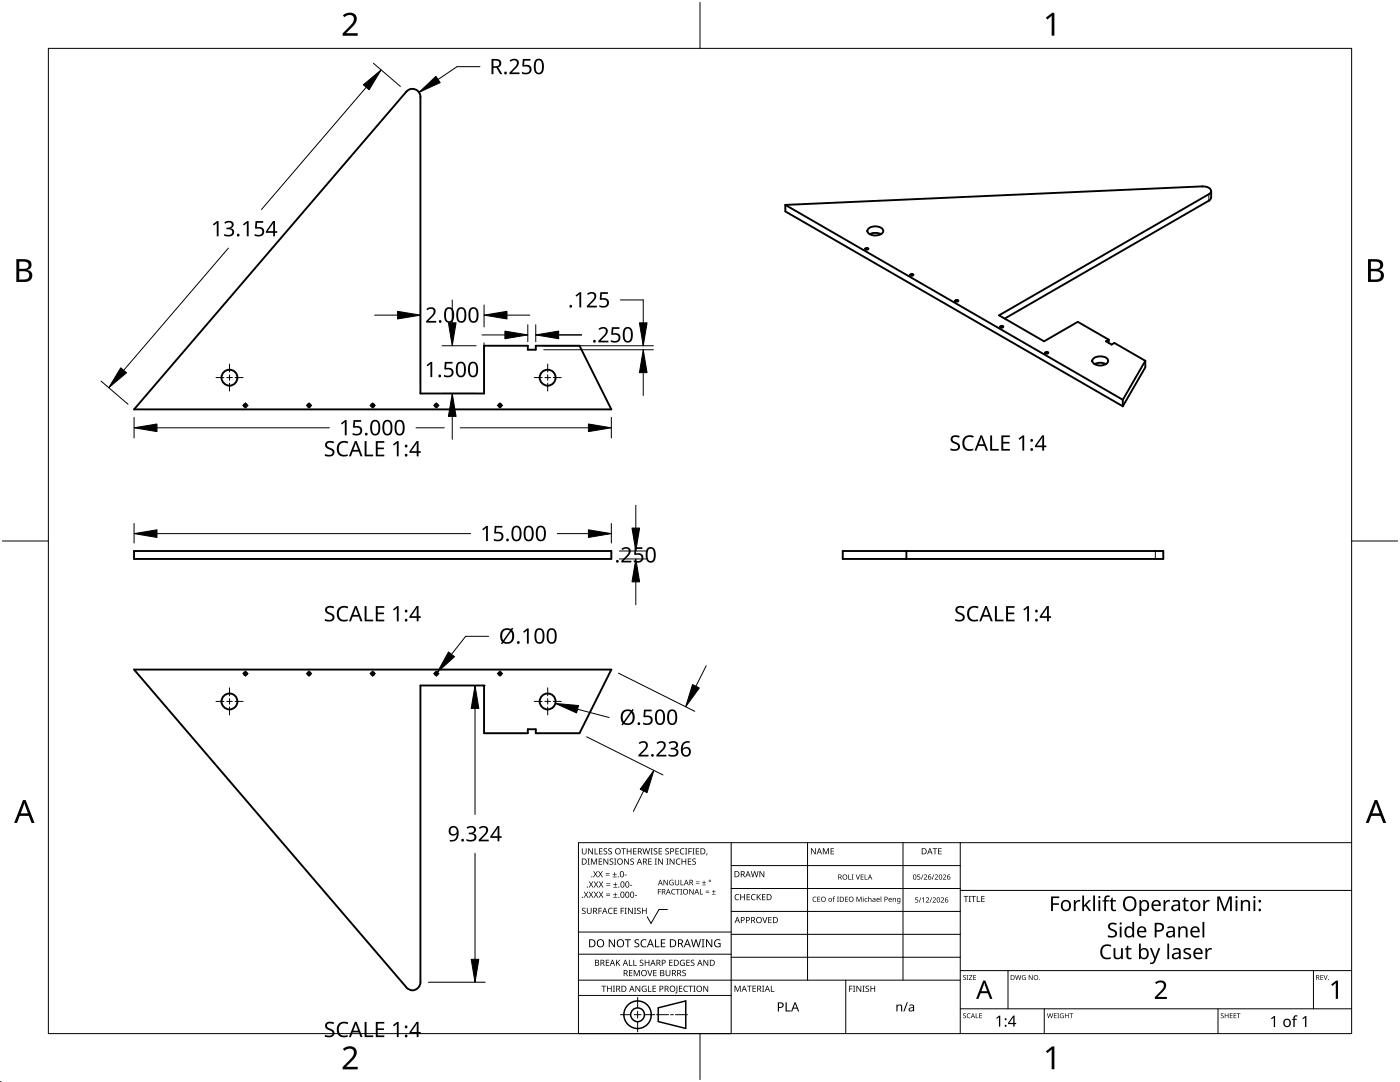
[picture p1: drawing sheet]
<svg xmlns="http://www.w3.org/2000/svg" width="279mm" height="216mm" viewBox="0 0 279 216" stroke-linecap="round" stroke-linejoin="round" font-family="sans-serif">
<g fill="none" stroke="#000" stroke-width=".38">
<path d="M81.1 18.3a1.59 1.59 0 0 1 1.8-.5 1.59 1.59 0 0 1 1 1.5M81.1 18.3l-54.3 63.4h95.2l-6.3-12.7h-8.8v.8h-1.6v-.8h-8.7v9.5h-12.7v-59.2M240 37.2h.1a1.15 1.15 0 0 1 1.6 1.2l-.5 .4-41.8 24.1 9 5.2 6.7-3.9 6.2 3.6M240 37.2l-83.3 3.7M241.7 39.4v.2l-.5 .5M241.7 38.1v1.3M156.7 40.9l67.4 38.9M156.7 40.9v1.3l67.4 38.9M172.8 49.5h.4l.1 .2-.3 .1-.3-.1zM173.4 45.5a2.24 2.24 0 0 1 2.8 .3 .73 .73 0 0 1-.6 1 1.92 1.92 0 0 1-2.5-.7zM173.6 46.7a2.6 2.6 0 0 1 2.2 0M181.7 54.7h.4l.2 .2-.4 .1-.2-.1z"/>
<path d="M190.7 59.9h.4l.2 .1-.3 .2-.3-.1zM241.3 40l-40.8 23.6M199.7 65.1l.4-.1 .1 .3h-.5l-.1-.1zM208.6 70.3l.5-.1 .1 .2-.3 .2-.3-.2zM218.3 71.5a2.35 2.35 0 0 1 2.8 .2 .89 .89 0 0 1-1 1.2 1.71 1.71 0 0 1-2.1-.9zM218.4 72.7a2.27 2.27 0 0 1 2.3 0M221.3 67.8v.6M221.3 67.8l-.6 .3 1.1 .7 .6-.4 6.2 3.6M224.1 79.8v1.3M228.6 72l-4.5 7.8M228.6 72v1.3l-4.5 7.8M26.8 109.9h95.2v1.6h-95.2z"/>
<path d="M168.2 109.9h64v1.6h-64zM180.9 109.9v1.6M81.1 197l-54.3-63.4h95.2l-6.3 12.7h-8.8v-.8h-1.6v.8h-8.7v-9.5h-12.7v59.2a1.6 1.6 0 0 1-1 1.5 1.6 1.6 0 0 1-1.8-.4"/>
<circle cx="45.8" cy="75.4" r="1.58"/>
<circle cx="109.3" cy="75.4" r="1.58"/>
<circle cx="49" cy="80.9" r=".32"/>
<circle cx="61.7" cy="80.9" r=".31"/>
<circle cx="74.4" cy="80.9" r=".31"/>
<circle cx="87.1" cy="80.9" r=".31"/>
<circle cx="99.8" cy="80.9" r=".31"/>
<circle cx="45.8" cy="140" r="1.6"/>
<circle cx="49" cy="134.4" r=".31"/>
<circle cx="61.7" cy="134.4" r=".31"/>
<circle cx="74.4" cy="134.4" r=".31"/>
<circle cx="87.1" cy="134.4" r=".31"/>
<circle cx="99.8" cy="134.4" r=".31"/>
<circle cx="109.3" cy="140" r="1.6"/>
</g>
<path d="M241.3 38.8v1.2M230.6 109.9v1.6" fill="none" stroke="#000" stroke-width=".2"/>
<path d="M9.7 9.7h260v196.5h-260z" fill="none" stroke="#000" stroke-width=".2"/>
<path d="M139.7 .5v9.2M.5 108h9.2M269.7 108h9.2M139.7 206.2v9.2" fill="none" stroke="#000" stroke-width=".2"/>
<g fill="#000">
<path d="M68.4 3.1a1.64 1.64 0 0 1 2.8 .4 2.52 2.52 0 0 1-1.2 2.2l-.9 .9h2.3v.5h-3v-.4l1.2-1.2a1.95 1.95 0 0 0 .9-2.2 1.23 1.23 0 0 0-1.8 .1zM208.7 3.5l1.3-.9h.4v4.5h-.5v-4l-.9 .8zM68.4 209.3a1.64 1.64 0 0 1 2.8 .4 2.52 2.52 0 0 1-1.2 2.2l-.9 1h2.3v.5h-3v-.5l1.2-1.2a1.95 1.95 0 0 0 .9-2.1 1.23 1.23 0 0 0-1.8 .1zM208.7 209.8l1.3-1h.4v4.6h-.5v-4l-.9 .7z"/>
<path d="M3.3 51.7h1.3a1.28 1.28 0 0 1 1.7 1.3 1.04 1.04 0 0 1-.9 .9 1.23 1.23 0 0 1 1 1.5 1.23 1.23 0 0 1-1.5 .9h-1.6zM3.8 54.1v1.7h1a.86 .86 0 0 0 1-.9 .86 .86 0 0 0-1.1-.8zM3.8 52.2v1.4h.9a.78 .78 0 0 0 1-.7 .78 .78 0 0 0-1.1-.7z"/>
<path d="M273 51.7h1.3a1.28 1.28 0 0 1 1.7 1.3 1.04 1.04 0 0 1-.8 .9 1.23 1.23 0 0 1 1 1.5 1.23 1.23 0 0 1-1.6 .9h-1.6zM273.6 54.1v1.7h.9a.86 .86 0 0 0 1.1-.9 .86 .86 0 0 0-1.1-.8zM273.6 52.2v1.4h.8a.78 .78 0 0 0 1-.7 .78 .78 0 0 0-1.1-.7z"/>
<path d="M4.6 159.6h.5l1.8 4.6h-.6l-.6-1.4h-1.8l-.5 1.4h-.6zM4.8 160.2l-.7 2.1h1.5z"/>
<path d="M274.3 159.6h.6l1.7 4.6h-.6l-.5-1.4h-1.8l-.6 1.4h-.5zM274.6 160.2l-.7 2.1h1.4z"/>
</g>
<g fill="none" stroke="#000" stroke-width=".2">
<path d="M145.9 168.1v38.1h-30.5v-38.1h154.3M145.9 172.7h45.7M145.9 177.3h45.7M161.2 168.1v27.5M180.2 168.1v27.5M191.6 168.1v38.1M191.6 177.7h78.1M115.4 198.6h30.5M115.4 195.6h76.2M115.4 190.4h30.5M115.4 186h30.5M127.3 199v2.1"/>
<path d="M133.2 181.5h-1.7l-1.6 2.8-.7-1.4M145.9 181.9h45.7M145.9 186.4h45.7M145.9 191h45.7M168.8 195.6v10.6M191.6 193.7h78.1M201.2 193.7v7.6M262.1 193.7v7.6M123.8 202.5h2.1M126.6 202.5h1.3M127.3 201.8v1.4M127.3 203.8v2.1"/>
<path d="M128.6 202.5h2.1M131 202.5h2.4M133.8 202.5h.6M134.8 202.5h2.4M191.6 201.3h78.1M208.4 201.3v4.9M243.1 201.3v4.9"/>
</g>
<g fill="#000">
<path d="M116.1 169.3h.2v.8a.32 .32 0 0 0 .3 .3 .32 .32 0 0 0 .3-.3v-.8h.2v.8a.47 .47 0 0 1-.5 .4 .47 .47 0 0 1-.5-.5zM116.5 177.9h.2l.3 .5 .3-.5h.1l-.4 .6 .4 .6h-.1l-.3-.5-.4 .5h-.1l.4-.6zM117.3 171.3h.4l-.1 .1v1l.1 .1h-.4l.1-.1v-1zM117.4 169.3h.2l.6 1v-1h.1v1.2h-.1l-.7-1v1h-.1zM117.5 177.9h.2l.3 .5 .3-.5h.1l-.4 .6 .4 .6h-.1l-.4-.5-.3 .5h-.1l.4-.6zM117.5 175.9h.2l.3 .5 .3-.5h.1l-.4 .6 .5 .6h-.2l-.3-.5-.4 .5h-.1l.4-.6zM117.9 171.3h.3l.3 1 .4-1h.3v1.2h-.2v-1l-.4 1h-.1l-.4-1v1h-.2zM118.7 169.3h.1v1h.6v.2h-.7zM118.4 173.8h.1l.3 .5 .3-.5h.2l-.4 .6 .4 .7h-.1l-.4-.6-.3 .6h-.1l.4-.7zM118.5 177.9h.2l.2 .5 .3-.5h.2l-.4 .6 .4 .6h-.1l-.4-.5-.3 .5h-.1l.4-.6zM118.5 175.9h.2l.3 .5 .3-.5h.1l-.4 .6 .4 .6h-.1l-.3-.5-.4 .5h-.1l.4-.6zM119.5 171.3h.7v.1h-.6v.4h.5v.2h-.5v.4h.6v.1h-.7z"/>
<path d="M119.6 169.3h.6v.1h-.5v.4h.5v.1h-.5v.4h.5v.2h-.6zM119.4 173.8h.1l.3 .5 .3-.5h.2l-.4 .6 .4 .7h-.1l-.4-.6-.3 .6h-.2l.5-.7zM119.5 177.9h.1l.3 .5 .3-.5h.2l-.4 .6 .4 .6h-.1l-.4-.5-.3 .5h-.1l.4-.6zM119.5 175.9h.2l.3 .5 .3-.5h.1l-.4 .6 .4 .6h-.1l-.4-.5-.3 .5h-.1l.4-.6zM120.9 174.6h.8v.1h-.8zM120.9 174.2h.8v.1h-.8zM121 178.7h.8v.1h-.8zM121 178.3h.8v.1h-.8zM121 176.6h.8v.1h-.8zM121 176.3h.8v.1h-.8zM120.5 169.4l.4-.1h.3l-.1 .1a.25 .25 0 0 0-.4-.1 .25 .25 0 0 0 0 .4l.4 .3 .1 .2-.3 .3-.5-.1v-.1h.2a.27 .27 0 0 0 .4-.1 .27 .27 0 0 0-.3-.3l-.2-.2zM120.4 171.3h.2l.7 1-.1-1h.2v1.2h-.2l-.6-1v1h-.2z"/>
<path d="M121.4 169.4l.5-.1h.2v.1a.25 .25 0 0 0-.4-.1 .25 .25 0 0 0 0 .4l.4 .3v.2l-.2 .3-.5-.1v-.1h.1a.27 .27 0 0 0 .5-.1 .27 .27 0 0 0-.4-.3l-.2-.2zM122.3 174.9h.8v.2h-.8zM122.4 179h.8v.1h-.8zM122.4 177h.8v.1h-.8zM121.7 171.4l.4-.1 .3 .1-.1 .1a.25 .25 0 0 0-.4-.1 .25 .25 0 0 0 0 .4 .42 .42 0 0 1 .5 .5 .42 .42 0 0 1-.7 .2l-.1-.2 .2 .1a.27 .27 0 0 0 .5-.2 .27 .27 0 0 0-.4-.3l-.2-.2zM122.6 174h.1v.4h.4v.1h-.4v.4h-.1v-.4h-.3v-.1h.3zM122.7 178.1h.1v.4h.4v.1h-.4v.3h-.1v-.3h-.3v-.1h.3zM122.7 176.1h.2v.3h.3v.2h-.3v.3h-.2v-.3h-.3v-.2h.3zM122.6 171.3h.4l-.1 .1v1l.1 .1h-.4l.1-.1v-1zM124 169.3h.9v.1h-.4v1.1h-.1v-1.1h-.4zM124.7 174.5h.4v.2h-.4zM124.6 171.3h.1l.7 1v-1h.1v1.2h-.2l-.6-1v1h-.1z"/>
<path d="M125.7 176.6h.5v.1h-.5zM125.1 169.3h.1v.5h.7v-.5h.1v1.2h-.1v-.6h-.7v.6h-.1zM125.8 171.4l.5-.1 .2 .1v.1a.25 .25 0 0 0-.4-.1 .25 .25 0 0 0 0 .4 .42 .42 0 0 1 .4 .5 .42 .42 0 0 1-.7 .2v-.2l.1 .1a.27 .27 0 0 0 .5-.2 .27 .27 0 0 0-.4-.3l-.2-.2zM126.7 178.6h.4v.2h-.4zM126.4 169.3h.6v.1h-.5v.4h.5v.1h-.5v.4h.5v.2h-.6zM128.2 169.3h.2l.2 1 .3-1h.2l.2 1 .3-1h.1l-.3 1.2h-.1l-.3-1.1-.3 1.1h-.2zM129.4 171.3h.7v.1h-.6v.4h.5v.2h-.5v.4h.6v.1h-.7zM129.8 169.3h.5l-.2 .1v1l.2 .1h-.5l.2-.1v-1zM130.7 171.3h.4l-.1 .1v1l.1 .1h-.4l.1-.1v-1zM130.5 169.4l.4-.1h.3l-.1 .1a.25 .25 0 0 0-.4-.1 .25 .25 0 0 0 0 .4l.4 .3 .1 .2-.2 .3-.6-.1v-.1h.2a.27 .27 0 0 0 .4-.1 .27 .27 0 0 0-.3-.3l-.2-.2zM131.3 177.4h.6v.1h-.5v.4h.5v.1h-.5v.5h-.1zM131.4 169.3h.7v.1h-.5v.4h.5v.1h-.5v.4h.5v.2h-.7z"/>
<path d="M131.3 171.3h.2l.7 1v-1h.1v1.2h-.2l-.6-1v1h-.2zM132.4 175.6h.2l.6 .9v-.9h.1v1h-.2l-.6-.9v.9h-.1zM133 171.3h.4l-.1 .1v1l.1 .1h-.4l.1-.1v-1zM132.8 169.4l.4-.1h.3l-.1 .1a.25 .25 0 0 0-.3-.1 .25 .25 0 0 0 0 .4l.4 .3v.2l-.2 .3-.5-.1v-.1h.1a.27 .27 0 0 0 .5-.1 .27 .27 0 0 0-.4-.3l-.2-.2zM133.7 175.7l.5-.2 .2 .1v.1a.45 .45 0 0 0-.7 .4 .45 .45 0 0 0 .6 .4v-.3h-.2v-.1h.3v.5a.6 .6 0 0 1-.8-.1 .6 .6 0 0 1 .1-.8zM134.1 177.5l.4-.1h.3l-.1 .2a.44 .44 0 0 0-.6 .4 .44 .44 0 0 0 .6 .3 .52 .52 0 0 1-.7 0 .52 .52 0 0 1 .1-.8zM133.6 171.3h.2l.7 1v-1h.1v1.2h-.2l-.6-1v1h-.2zM134.9 177.4h.8v.1h-.4v1h-.1v-1h-.3zM135 171.5l.5-.2 .3 .1-.1 .1a.49 .49 0 0 0-.7 .4 .49 .49 0 0 0 .7 .5 .52 .52 0 0 1-.6 0 .52 .52 0 0 1-.2-.6zM134.8 169.3h.7v.1h-.6v.4h.5v.1h-.5v.4h.6v.2h-.7zM134.7 175.6h.1v.7a.28 .28 0 0 0 .3 .2 .28 .28 0 0 0 .3-.2v-.7h.1v.7a.42 .42 0 0 1-.4 .4 .42 .42 0 0 1-.4-.4zM135.8 175.6h.2v.9h.4v.1h-.6z"/>
<path d="M135.8 177.4h.3l-.1 .1v.9l.1 .1h-.3l.1-.1v-.9zM135.8 169.4l.4-.1h.4l-.1 .1h-.2a.49 .49 0 0 0-.4 .6 .49 .49 0 0 0 .7 .3 .52 .52 0 0 1-.7 .1 .52 .52 0 0 1-.2-.6zM136 171.3h.2v.5h.6v-.5h.1v1.2h-.1v-.5h-.6v.5h-.2zM136.7 169.3h.5l-.2 .1v1l.2 .1h-.5l.2-.1v-1zM137.4 169.3h.7v.1h-.6v.4h.5v.2h-.5v.5h-.1zM137.3 171.3h.7v.1h-.6v.4h.5v.2h-.5v.4h.6v.1h-.7zM137.6 177.4h.1l.6 .9v-.9h.1v1.1h-.1l-.6-.9v.9h-.1zM138.2 169.3h.4l-.1 .1v1l.1 .1h-.4l.1-.1v-1zM138.9 176.2h.7v.1h-.7zM138.9 175.9h.7v.1h-.7zM138.2 171.4l.4-.1 .3 .1-.1 .1a.25 .25 0 0 0-.4-.1 .25 .25 0 0 0 0 .4 .42 .42 0 0 1 .5 .5 .42 .42 0 0 1-.7 .2l-.1-.2 .2 .1a.27 .27 0 0 0 .5-.2 .27 .27 0 0 0-.4-.3l-.2-.2zM138.9 169.3h.6v.1h-.5v.4h.5v.1h-.5v.4h.5v.2h-.6z"/>
<path d="M139.7 177.4h.1v1h.5v.1h-.6zM140.1 176.5h.8v.1h-.8zM140.5 175.7h.1v.3h.3v.2h-.3v.3h-.1v-.3h-.4v-.2h.4zM140.8 178h.7v.2h-.7zM140.8 177.7h.7v.1h-.7zM141 170.3h.2l-.3 .4zM142.1 178.4h.7v.1h-.7zM142.4 177.6h.1v.3h.3v.1h-.3v.3h-.1v-.3h-.3v-.1h.3zM146.8 178.6l.4-.2 .3 .1v.1a.49 .49 0 0 0-.7 .4 .49 .49 0 0 0 .7 .5 .52 .52 0 0 1-.7 0 .52 .52 0 0 1-.2-.6zM147.7 178.4h.2v.5h.6v-.5h.2v1.2h-.2v-.5h-.6v.5h-.2zM149 178.4h.7v.1h-.5v.4h.4v.2h-.4v.4h.5v.1h-.7zM150 178.6l.5-.2 .3 .1-.1 .1a.49 .49 0 0 0-.7 .4 .49 .49 0 0 0 .8 .5 .52 .52 0 0 1-.7 0 .52 .52 0 0 1-.2-.6z"/>
<path d="M149.8 173.8h.2l.3 1.1 .2-1.1h.2l.3 1.1 .2-1.1h.2l-.3 1.2h-.2l-.3-1-.3 1h-.1zM151 178.4h.2v.6l.5-.6h.2l-.5 .5 .5 .7h-.2l-.4-.6-.1 .6h-.2zM151.6 173.8h.1l.7 1v-1h.1v1.2h-.1l-.7-1v1h-.1zM152.1 178.4h.7v.1h-.6v.4h.5v.2h-.5v.4h.6v.1h-.7zM162.3 179.1l.3-.2 .3 .1h-.2a.42 .42 0 0 0-.4 .6 .42 .42 0 0 0 .6 .2 .48 .48 0 0 1-.7-.1 .48 .48 0 0 1 .1-.6zM161.8 169.3h.2l.7 1v-1h.1v1.2h-.2l-.6-1v1h-.2zM163.1 178.9h.6v.1h-.5v.4h.5v.1h-.5v.3h.5v.2h-.6zM164.2 169.3h.2l.4 .9 .4-.9h.2v1.2h-.1v-1.1l-.4 1.1h-.1l-.4-1.1v1.1h-.2zM165.8 169.3h.6v.1h-.5v.4h.5v.1h-.5v.4h.5v.2h-.6zM166.3 178.9h.4l-.3 .2 .2 .2h-.2v.7h-.1v-.7h-.2zM167 178.9h.4l-.1 .1v.9l.1 .1h-.4l.2-.1v-.9zM168.7 178.9h.5v.1h-.4v.4h.4v.1h-.4v.3h.4v.2h-.5z"/>
<path d="M169.3 174.5h.1v.9h.5v.1h-.6zM170 174.5h.3l-.1 .1v.8l.1 .1h-.3l.1-.1v-.8zM170.8 174.5h.1l.3 .9 .3-.9h.1l-.3 1h-.2zM170.9 178.9h.2l.3 .9 .4-.9h.2v1.1h-.2v-.9l-.4 .9-.4-.9 .1 .9h-.2zM172.2 179.2h.1v.8h-.1zM171.8 174.5h.5v.1h-.4v.3h.4v.1h-.4v.4h.4v.1h-.5zM172.6 174.5h.1v.9h.4v.1h-.5zM172.6 179.3l.4-.1 .1 .1a.28 .28 0 0 0-.4 .3 .28 .28 0 0 0 .4 .2l-.2 .2-.3-.1zM173.3 178.9h.1v.4a.29 .29 0 0 1 .3-.1 .29 .29 0 0 1 .2 .3v.5h-.1v-.5a.21 .21 0 0 0-.3-.2 .21 .21 0 0 0-.1 .3v.4h-.1zM175.8 178.9h.1v1.1h-.1zM178.2 179.2l.1 .1a.29 .29 0 0 1 .3-.1 .29 .29 0 0 1 .2 .3v.5h-.1v-.5a.21 .21 0 0 0-.3-.2 .21 .21 0 0 0-.1 .3v.4h-.1zM182.7 179.1h.5v.1h-.4v.3a.34 .34 0 0 1 .4 .1 .34 .34 0 0 1-.1 .5 .34 .34 0 0 1-.5-.2 .27 .27 0 0 0 .4 .1 .27 .27 0 0 0 .1-.3 .27 .27 0 0 0-.4-.1z"/>
<path d="M183.1 174.5h.5v.1h-.4v.3a.34 .34 0 0 1 .4 .2 .34 .34 0 0 1-.1 .4 .34 .34 0 0 1-.5-.1 .27 .27 0 0 0 .4 .1 .27 .27 0 0 0 .1-.4 .27 .27 0 0 0-.4-.1zM183.7 179.1h.2l-.4 1h-.1zM184.2 174.5h.1l-.4 1h-.1zM184.4 174.6a.37 .37 0 0 1 .6 0 .37 .37 0 0 1-.3 .6l-.2 .2h.5v.1h-.6l.2-.4a.27 .27 0 0 0 .3-.3 .27 .27 0 0 0-.4-.2zM185.9 179.1h.1l-.3 1h-.2zM186.3 174.5h.2l-.4 1h-.2zM186.1 169.3h.9v.1h-.3v1.1h-.2v-1.1h-.4zM186.5 174.6a.37 .37 0 0 1 .6 0 .37 .37 0 0 1-.2 .6l-.2 .2h.5v.1h-.7l.3-.4a.27 .27 0 0 0 .3-.3 .27 .27 0 0 0-.4-.2zM187.2 169.3h.7v.1h-.5v.4h.5v.1h-.5v.4h.5v.2h-.7zM188.2 174.6a.37 .37 0 0 1 .6 0 .37 .37 0 0 1-.3 .6l-.2 .2h.5v.1h-.6l.2-.4a.27 .27 0 0 0 .3-.3 .27 .27 0 0 0-.4-.2zM192.3 178.8h.9v.1h-.3v1.1h-.2v-1.1h-.4zM193.3 178.8h.5l-.2 .1v1l.2 .1h-.5l.2-.1v-1z"/>
<path d="M193.8 178.8h1v.1h-.4v1.1h-.2v-1.1h-.4zM194.9 178.8h.2v1.1h.5v.1h-.7zM195.8 178.8h.7v.1h-.5v.4h.5v.1h-.5v.5h.5v.1h-.7zM214.3 179.6h.3l.1 .4 .3-.4h.6l-.1 .3h-.4l-.4 .4v1.5h-.4zM220.5 178.9l.8-.2h.2l-.1 .3a.46 .46 0 0 0-.6 0 .46 .46 0 0 0-.1 .6h.6v.3h-.6v1.9h-.3v-1.9h-.4v-.2l.4-.1zM232.2 179.6h.3l.1 .4 .4-.4h.5l-.1 .3h-.4l-.3 .4-.1 1.5h-.4zM240.1 179.6h.3l.1 .4 .4-.4h.5v.3h-.5l-.3 .4-.1 1.5h-.4zM116.2 181.3l.4-.2 .3 .1-.1 .1a.25 .25 0 0 0-.4-.1 .25 .25 0 0 0 0 .4l.4 .2 .1 .3-.3 .3-.5-.1v-.1h.2a.27 .27 0 0 0 .4-.1 .27 .27 0 0 0-.3-.3l-.2-.2zM117.1 181.1h.2v.8a.32 .32 0 0 0 .3 .3 .32 .32 0 0 0 .3-.3v-.8h.2v.8a.47 .47 0 0 1-.5 .5 .47 .47 0 0 1-.5-.5zM119.4 181.1h.7v.2h-.5v.4h.5v.1h-.5v.6h-.2zM120 196.7h1v.1h-.4v1.1h-.2v-1.1h-.4zM120.9 191.5h.7v.1h-.5v.4h.4v.2h-.4v.4h.5v.1h-.7z"/>
<path d="M121.5 181.3l.4-.2 .4 .1-.1 .1a.49 .49 0 0 0-.7 .5 .49 .49 0 0 0 .7 .4 .52 .52 0 0 1-.6 .1 .52 .52 0 0 1-.3-.6zM121.1 196.7h.2v.5h.6v-.5h.2v1.2h-.2v-.6h-.6v.6h-.2zM121.5 187.4h.2l.9 1.3v-1.3h.1v1.6h-.2l-.8-1.3v1.3h-.2zM122.3 196.7h.4l-.1 .1v1l.1 .1h-.4l.2-.1v-1zM122.5 181.1h.7v.2h-.6v.4h.5v.1h-.5v.4h.6v.2h-.7zM122.9 191.5h.2v.6l.5-.6h.2l-.5 .5 .5 .7h-.2l-.4-.6-.1 .6h-.2zM123.9 181.1h.6v.2h-.5v.4h.5v.1h-.5v.6h-.1zM124.7 181.1h.4l-.2 .2v.9l.2 .2h-.4l.1-.2v-.9zM124.7 187.4h1.2v.2h-.5v1.4h-.2v-1.4h-.5zM125.5 191.5h.2v1.1h.5v.1h-.7zM125.5 193.6h.7v.1h-.5v.4h.5v.1h-.5v.4h.5v.2h-.7zM125.3 181.1h.2l.7 1.1-.1-1.1h.2v1.3h-.2l-.6-1v1h-.2z"/>
<path d="M126.4 191.5h.2v1.1h.5v.1h-.7zM126.5 181.1h.5l-.2 .2v.9l.2 .2h-.5l.2-.2v-.9zM126.5 193.6h.2l.4 1 .4-1h.2v1.2h-.2v-1.1l-.4 1.1h-.1l-.4-1.1v1.1h-.1zM126.7 187.6l.3-.2 .6 .1-.2 .1a.33 .33 0 0 0-.6 .2 .33 .33 0 0 0 .4 .4 .47 .47 0 0 1 .4 .6 .47 .47 0 0 1-.7 .2h-.3v-.2h.2a.35 .35 0 0 0 .6-.2 .35 .35 0 0 0-.5-.4l-.3-.2zM126.8 196.7h.2l.6 1v-1h.2v1.2h-.2l-.7-1 .1 1h-.2zM127.2 181.3l.4-.2 .3 .1-.1 .1a.25 .25 0 0 0-.4-.1 .25 .25 0 0 0 0 .4l.4 .2 .1 .3-.3 .3-.5-.1v-.1h.2a.27 .27 0 0 0 .4-.1 .27 .27 0 0 0-.3-.3l-.2-.2zM127.7 191.6l.5-.1 .2 .1v.1a.25 .25 0 0 0-.4-.1 .25 .25 0 0 0 0 .4l.4 .2v.3l-.2 .2h-.5v-.2l.1 .1a.27 .27 0 0 0 .5-.2 .27 .27 0 0 0-.4-.3l-.2-.2zM128 187.6l.6-.2 .4 .1v.2a.64 .64 0 0 0-1 .5 .64 .64 0 0 0 1 .6v.2a.83 .83 0 0 1-1.1-.3 .83 .83 0 0 1 .1-1.1zM128.2 196.8l.6-.1 .2 .1v.1a.5 .5 0 0 0-.8 .4 .5 .5 0 0 0 .7 .5v-.4h-.3v-.1h.4v.6a.66 .66 0 0 1-.8-.2 .66 .66 0 0 1 0-.9zM128.1 181.1h.2v.6h.6v-.6h.2v1.3h-.2v-.6h-.6v.6h-.2zM129.2 193.6h.1l.4 1 .3-1h.2l-.4 1.2h-.2zM129.3 196.7h.2v1.1h.5v.1h-.7z"/>
<path d="M128.7 191.5h.1v.5h.6v-.5h.2v1.2h-.2v-.5h-.6v.5h-.1zM130.7 187.4h.2v1.4h.7v.2h-.9zM130.2 196.7h.7v.1h-.5v.4h.5v.1h-.5v.5h.5v.1h-.7zM130.4 193.6h.6v.1h-.5v.4h.5v.1h-.5v.4h.5v.2h-.6zM131.9 187.4h.9v.2h-.7v.5h.6v.2h-.6v.5h.7v.2h-.9zM132.8 193.6h.2v.7a.32 .32 0 0 0 .3 .4 .32 .32 0 0 0 .3-.4v-.7h.2v.7a.47 .47 0 0 1-.5 .5 .47 .47 0 0 1-.5-.5zM133.5 191.5h.7v.1h-.5v.4h.5v.2h-.5v.4h.5v.1h-.7zM135 196.7h.2v1.3l-.1 .2h-.3l-.1-.1 .3-.2zM135.5 196.7h.7v.1h-.5v.4h.4v.1h-.4v.5h.5v.1h-.7zM135.8 191.7l.5-.2 .4 .1-.1 .1a.5 .5 0 0 0-.8 .4 .5 .5 0 0 0 .7 .5v-.4h-.2v-.1h.4v.6a.66 .66 0 0 1-.9-.1 .66 .66 0 0 1 0-.9zM136.2 193.7l.4-.2 .3 .1-.1 .1a.25 .25 0 0 0-.4-.1 .25 .25 0 0 0 0 .4 .42 .42 0 0 1 .5 .6 .42 .42 0 0 1-.7 .2l-.1-.2h.2a.27 .27 0 0 0 .5-.1 .27 .27 0 0 0-.4-.3l-.2-.2zM136.5 196.8l.5-.1 .3 .1-.1 .1a.49 .49 0 0 0-.7 .4 .49 .49 0 0 0 .8 .4 .52 .52 0 0 1-.7 .1 .52 .52 0 0 1-.2-.6z"/>
<path d="M137 191.5h.7v.1h-.6v.4h.5v.2h-.5v.4h.6v.1h-.7zM137.4 196.7h.9v.1h-.4v1.1h-.1v-1.1h-.4zM137.9 191.6l.4-.1 .3 .1-.1 .1a.25 .25 0 0 0-.4-.1 .25 .25 0 0 0 0 .4l.4 .2 .1 .3-.2 .2h-.6v-.2l.2 .1a.27 .27 0 0 0 .5-.2 .27 .27 0 0 0-.4-.3l-.2-.2zM138.4 196.7h.4l-.1 .1v1l.1 .1h-.4l.1-.1v-1zM137.9 187.4h.2l.3 1.4 .4-1.4h.2l.4 1.4 .3-1.4h.2l-.4 1.6h-.2l-.4-1.3-.4 1.3h-.2zM140 187.4h.6l-.2 .2v1.3l.2 .1h-.6l.2-.1v-1.3zM140.4 196.7h.1l.7 1v-1h.1v1.2h-.1l-.7-1v1h-.1zM140.4 191.5h.2l.6 1v-1h.1v1.2h-.1l-.7-1v1h-.1zM140.9 187.4h.2l.9 1.3v-1.3h.2v1.6h-.3l-.8-1.3v1.3h-.2zM142.7 187.6l.7-.2 .4 .1-.1 .2a.65 .65 0 0 0-1 .5 .65 .65 0 0 0 .9 .6v-.4h-.3v-.2h.5v.7a.86 .86 0 0 1-1.1-.1 .86 .86 0 0 1 0-1.2zM146.6 196.7h.2l.4 1 .4-1h.2v1.2h-.1v-1.1l-.4 1.1h-.2l-.4-1.1v1.1h-.1zM149.1 196.7h.9v.1h-.4v1.1h-.1v-1.1h-.4z"/>
<path d="M150.2 196.7h.7v.1h-.6v.4h.5v.1h-.5v.5h.6v.1h-.7zM152.1 183h.2l.3 1 .4-1h.2l-.5 1.2h-.1zM152.1 196.7h.4l-.1 .1v1l.1 .1h-.4l.1-.1v-1zM153.8 196.7h.2v1.1h.5v.1h-.7zM153.3 183h.7v.1h-.5v.4h.5v.1h-.5v.5h.5v.1h-.7zM169.5 196.7h.6v.1h-.5v.5h.5v.1h-.5v.5h-.1zM170.2 196.7h.5l-.2 .1v1l.2 .1h-.5l.2-.1v-1zM170.9 196.7h.2l.6 1v-1h.2v1.2h-.2l-.6-1v1h-.2zM172.1 196.7h.5l-.2 .1v1l.2 .1h-.5l.2-.1v-1zM172.8 196.8l.4-.1h.2v.2a.25 .25 0 0 0-.4-.1 .25 .25 0 0 0 0 .4l.4 .2 .1 .3-.3 .2h-.5v-.2l.2 .1a.27 .27 0 0 0 .4-.2 .27 .27 0 0 0-.3-.3l-.3-.2zM173.7 196.7h.2v.5h.6v-.5h.2v1.2h-.2v-.6h-.6v.6h-.2zM181 200h.2l-.7 1.8h-.2z"/>
<path d="M184 179.3l.4-.2v1h-.1v-.9l-.2 .2zM184.8 179.2a.37 .37 0 0 1 .6 0 .37 .37 0 0 1-.3 .6l-.2 .2h.5v.1h-.6l.2-.4a.27 .27 0 0 0 .3-.3 .27 .27 0 0 0-.4-.2zM186.1 179.2a.37 .37 0 0 1 .6 0 .37 .37 0 0 1-.2 .6l-.2 .2h.5v.1h-.7l.3-.4a.27 .27 0 0 0 .3-.3 .27 .27 0 0 0-.4-.2zM187.8 179.2a.37 .37 0 0 1 .6 0 .37 .37 0 0 1-.3 .6l-.2 .2h.5v.1h-.7l.3-.4a.27 .27 0 0 0 .3-.3 .27 .27 0 0 0-.4-.2zM192.2 194.7l.4-.1h.2l-.1 .1a.24 .24 0 0 0-.3 0 .24 .24 0 0 0-.1 .3 .24 .24 0 0 0 .4 .1l.1 .1-.1 .3h-.4l-.1-.1a.24 .24 0 0 0 .3 .1 .24 .24 0 0 0 .1-.3l-.4-.3zM192.9 194.6h.4l-.1 .1v.7l.1 .1h-.4l.1-.1v-.7zM193.4 194.6h.6l-.5 .8h.6v.1h-.7l.5-.8h-.5zM194.2 194.6h.6v.1h-.4v.3h.4v.1h-.4v.3h.4v.1h-.6zM202.6 194.6h.1l.2 .8 .2-.8h.2l.2 .8 .2-.8h.1l-.2 .9h-.2l-.2-.8-.2 .8h-.2zM204.1 194.7l.3-.1h.3l-.1 .1a.4 .4 0 0 0-.6 .4 .4 .4 0 0 0 .6 .3v-.3l-.2-.1h.3v.5a.53 .53 0 0 1-.7-.1 .53 .53 0 0 1 .1-.7zM205.3 194.6h.2l.5 .8v-.8h.1v.9h-.2l-.5-.8v.8h-.1zM209.8 178.9h1.6v.3h-1.3v1h1.2v.4h-1.2v1.2h-.3z"/>
<path d="M216 178.7h.3v2l1-1.1h.4l-.9 .9 1 1.3h-.4l-.8-1-.3 .2v.8h-.3zM220 188.8a1.63 1.63 0 0 1 1.8-.2l-.2 .3a1.14 1.14 0 0 0-1.4 .1 1.14 1.14 0 0 0-.2 1.4 1.11 1.11 0 0 0 1.7 .6v.3a1.5 1.5 0 0 1-1.8-.3 1.5 1.5 0 0 1-.2-1.9zM221.9 179.1h.2v.5h.6v.3h-.6v1.2l.2 .4h.4v.3a.67 .67 0 0 1-1-.6v-1.3h-.3v-.2l.3-.1zM222.2 189.2h.4v1.4a.59 .59 0 0 0 .7 .5 .59 .59 0 0 0 .4-.8v-1.1h.4v2.2h-.3l-.1-.3a.84 .84 0 0 1-.9 .3 .84 .84 0 0 1-.6-.8zM221.3 184.4a1.38 1.38 0 0 1 1.6-.1l-.2 .3-.3-.1a.52 .52 0 0 0-.7 0 .52 .52 0 0 0-.1 .7l1 .5 .3 .6a1.19 1.19 0 0 1-1.8 .7v-.4a1.03 1.03 0 0 0 1.5-.2 1.04 1.04 0 0 0-1.1-.9 .77 .77 0 0 1-.2-1.1zM225 188.7h.2v.5h.6v.3h-.6v1.2l.2 .4h.4v.3a.67 .67 0 0 1-1-.7v-1.2h-.3v-.2l.3-.1zM229.5 189.2h.4l.6 1.8 .7-1.8h.4l-1 2.5a.83 .83 0 0 1-1.1 .6v-.3h.6l.3-.6zM230.5 196.1a1.21 1.21 0 0 1 1.4-.5 1.21 1.21 0 0 1 .8 1.2l-.3 .7-1.4 1.4h1.9v.4h-2.4v-.3l.9-1a1.36 1.36 0 0 0 .7-1.8 1.1 1.1 0 0 0-1.4 .2zM235.2 184.9h.2l.1 .3a.83 .83 0 0 1 .9-.3 .83 .83 0 0 1 .6 .7v1.5h-.4v-1.4a.59 .59 0 0 0-.7-.6 .59 .59 0 0 0-.4 .8v1.2h-.3zM236.4 179.1h.2v.5h.6v.3h-.6v1.2l.2 .4h.4v.3a.67 .67 0 0 1-1-.6v-1.3h-.3v-.2l.3-.1zM236.3 189.4a1.29 1.29 0 0 1 1.4-.1l-.1 .3-.5-.1a.35 .35 0 0 0-.6 .1 .35 .35 0 0 0 .4 .5l.7 .3 .1 .4a1 1 0 0 1-1.5 .5v-.3l.7 .1 .4-.1v-.4l-.4-.2a.65 .65 0 0 1-.6-1zM240.6 189.2h.3v.4l.4-.4h.5v.3h-.5l-.3 .3-.1 1.6h-.3z"/>
<path d="M242.9 178.9h.6l.9 2.4 .9-2.4h.5v2.9h-.3v-2.6l-1 2.6h-.3l-.9-2.6v2.6h-.4zM247.6 179.6h.3l.1 .3a.83 .83 0 0 1 .9-.3 .83 .83 0 0 1 .6 .8v1.4h-.4v-1.4a.59 .59 0 0 0-.7-.5 .59 .59 0 0 0-.4 .8v1.1h-.4zM263.5 194.6h.6v.1h-.5v.3h.4v.1h-.4v.3h.5v.1h-.6zM264.1 194.6h.2l.2 .8 .3-.8h.2l-.4 .9h-.1zM265.7 196.4l1-.7h.3v3.6h-.4v-3.2l-.7 .6zM156.8 200h.2v1.6h.8v.2h-1zM178.9 200.4h.2v.2a.52 .52 0 0 1 .6-.2 .52 .52 0 0 1 .4 .5v.9h-.3v-.9a.37 .37 0 0 0-.4-.3 .37 .37 0 0 0-.3 .5v.7h-.2zM192.2 202.3l.4-.1h.2l-.1 .1a.24 .24 0 0 0-.3 0 .24 .24 0 0 0-.1 .3 .24 .24 0 0 0 .4 .1l.1 .2-.1 .2-.4 .1-.1-.2a.24 .24 0 0 0 .3 .1 .24 .24 0 0 0 .1-.3l-.4-.2zM193.1 202.3l.6-.1-.3 .1a.4 .4 0 0 0-.3 .5 .4 .4 0 0 0 .5 .2 .46 .46 0 0 1-.6 0 .46 .46 0 0 1 .1-.7zM194.7 202.2h.1v.8h.5v.2h-.6zM195.4 202.2h.6v.1h-.4v.3h.4v.1h-.4v.4h.4v.1h-.6zM198.8 203.1l.6-.4h.2v2.1h-.2v-1.9l-.5 .4z"/>
<path d="M209 202.2h.1l.2 .8 .2-.8h.1l.3 .8 .2-.8h.1l-.3 1h-.1l-.2-.9-.3 .9h-.1zM210.3 202.2h.6v.1h-.4v.3h.3v.1h-.3v.4h.4v.1h-.6zM211 202.2h.4l-.2 .1v.8l.2 .1h-.4l.1-.1v-.8zM211.6 202.3l.7-.1-.1 .1a.4 .4 0 0 0-.6 .4 .4 .4 0 0 0 .6 .3v-.2l-.2-.2h.3v.5a.53 .53 0 0 1-.7-.1 .53 .53 0 0 1 0-.7zM212.5 202.2h.2v.4h.5v-.4h.1v1h-.1v-.5h-.5v.5h-.2zM213.4 202.2h.8v.1h-.3v.9h-.2v-.9h-.3zM243.7 202.3l.3-.1h.2v.1a.24 .24 0 0 0-.3 0 .24 .24 0 0 0-.1 .3 .24 .24 0 0 0 .3 .1l.1 .2-.1 .2-.4 .1-.1-.2a.24 .24 0 0 0 .4 .1 .24 .24 0 0 0 0-.3l-.3-.2zM244.4 202.2h.2v.4h.5v-.4h.1v1h-.1v-.5h-.5v.5h-.2zM245.4 202.2h.6v.1h-.4v.3h.4v.1h-.4v.4h.4v.1h-.6zM246.2 202.2h.5v.1h-.4v.3h.4v.1h-.4v.4h.4v.1h-.5zM246.8 202.2h.8v.1h-.3v.9h-.2v-.9h-.3zM253.7 203.2l.6-.5h.2v2.2h-.3v-1.9l-.4 .4z"/>
<path d="M258.2 202.7l.3-.1h.5l-.1 .3-.4-.1-.1 .2v.3h.4v.2h-.4v1.4h-.3v-1.4h-.3l.3-.2zM259.9 203.2l.6-.5h.2v2.2h-.2v-1.9l-.5 .4z"/>
<path d="M116.1 171.3h.4a.61 .61 0 0 1 .6 .6 .61 .61 0 0 1-.6 .6h-.4zM116.3 171.4v1h.1a.48 .48 0 0 0 .5-.5 .48 .48 0 0 0-.4-.5z"/>
<path d="M122.7 169.9a.61 .61 0 0 1 1.2 0 .61 .61 0 0 1-1.2 0zM123 169.5a.47 .47 0 0 0-.1 .7 .47 .47 0 0 0 .8 0v-.1a.45 .45 0 0 0-.1-.6 .45 .45 0 0 0-.6 0z"/>
<path d="M123.1 171.9a.61 .61 0 0 1 1.2 0 .61 .61 0 0 1-1.2 0zM123.5 171.5l-.2 .4a.45 .45 0 0 0 .7 .4 .45 .45 0 0 0 0-.8l-.2-.1z"/>
<path d="M123.9 173.9a.51 .51 0 0 1 .6 .1 .51 .51 0 0 1 0 .7 .44 .44 0 0 1-.6 .3 .44 .44 0 0 1-.2-.6zM123.9 174v.1a.48 .48 0 0 0 .3 .8 .53 .53 0 0 0 .2-.5 .53 .53 0 0 0-.4-.4z"/>
<path d="M124 178a.44 .44 0 0 1 .5 0 .44 .44 0 0 1 .1 .5 .46 .46 0 0 1-.4 .7 .46 .46 0 0 1-.4-.7zM124.1 178.1l-.1 .2a.45 .45 0 0 0 .3 .7 .53 .53 0 0 0 .2-.5 .53 .53 0 0 0-.4-.4z"/>
<path d="M124 176a.44 .44 0 0 1 .5 0 .44 .44 0 0 1 .1 .5 .46 .46 0 0 1-.4 .6 .46 .46 0 0 1-.4-.7zM124.1 176.1l-.1 .4a.31 .31 0 0 0 .2 .5 .31 .31 0 0 0 .3-.5l-.1-.4z"/>
<path d="M124.9 178a.5 .5 0 0 1 .7 .1 .5 .5 0 0 1 0 .6 .44 .44 0 0 1-.6 .4 .44 .44 0 0 1-.2-.6zM125 178.1a.48 .48 0 0 0-.1 .6 .48 .48 0 0 0 .4 .3l.1-.8-.2-.2z"/>
<path d="M124.9 176a.44 .44 0 0 1 .6 0 .44 .44 0 0 1 .1 .5 .46 .46 0 0 1-.5 .6 .46 .46 0 0 1-.3-.7zM125 176.1l-.1 .4a.31 .31 0 0 0 .3 .5 .31 .31 0 0 0 .2-.5v-.4z"/>
<path d="M125.9 178a.5 .5 0 0 1 .6 .1 .5 .5 0 0 1 0 .6 .44 .44 0 0 1-.5 .4 .44 .44 0 0 1-.2-.6zM126 178.1l-.1 .1a.48 .48 0 0 0 .4 .8 .53 .53 0 0 0 .2-.5 .53 .53 0 0 0-.5-.4z"/>
<path d="M127.3 169.3h.3a.35 .35 0 0 1 .5 .2 .35 .35 0 0 1-.3 .4l.4 .6h-.2l-.3-.5h-.3v.5h-.1zM127.4 169.4v.4h.2a.23 .23 0 0 0 .3-.2 .23 .23 0 0 0-.3-.2z"/>
<path d="M127.5 171.3h.2l.4 1.2h-.1l-.2-.4h-.4l-.2 .4h-.1zM127.6 171.5l-.2 .5h.4z"/>
<path d="M128.3 171.3h.3a.35 .35 0 0 1 .5 .2 .35 .35 0 0 1-.3 .5l.4 .5h-.2l-.3-.5h-.2v.5h-.2zM128.5 171.4v.5h.1a.23 .23 0 0 0 .3-.2 .23 .23 0 0 0-.3-.3z"/>
<path d="M131.7 175.5h.1l.5 1.1h-.2l-.1-.3h-.4l-.2 .3h-.1zM131.8 175.7l-.2 .5h.4z"/>
<path d="M132.1 177.4h.3a.31 .31 0 0 1 .4 .2 .31 .31 0 0 1-.2 .4l.3 .5h-.2l-.3-.5h-.2v.5h-.1zM132.2 177.5v.4h.2a.21 .21 0 0 0 .2-.2 .21 .21 0 0 0-.2-.2z"/>
<path d="M133.3 177.4h.1l.5 1.1h-.2l-.1-.4h-.4l-.2 .4h-.1zM133.4 177.5l-.2 .5h.4z"/>
<path d="M133.8 169.3h.6l.1 .2-.1 .4-.5 .1v.5h-.1zM133.9 169.4v.5a.29 .29 0 0 0 .5-.3 .29 .29 0 0 0-.5-.2z"/>
<path d="M136.9 175.5h.1l.4 1.1h-.1l-.1-.3h-.5l-.1 .3h-.1zM137 175.7l-.2 .5h.3z"/>
<path d="M136.2 177.9a.55 .55 0 0 1 1.1 0 .55 .55 0 0 1-1.1 0zM136.4 177.9a.45 .45 0 0 0 .9 0 .45 .45 0 0 0-.9 0z"/>
<path d="M137.6 175.6h.3a.31 .31 0 0 1 .4 .2 .31 .31 0 0 1-.2 .4l.3 .4h-.2l-.2-.4h-.3v.4h-.1zM137.7 175.7v.4h.2a.21 .21 0 0 0 .3-.2 .21 .21 0 0 0-.3-.2z"/>
<path d="M139 177.4h.1l.4 1.1h-.1l-.1-.4h-.5l-.1 .4h-.1zM139.1 177.5l-.2 .5h.3z"/>
<path d="M139.8 169.3h.4a.54 .54 0 0 1 .6 .6 .56 .56 0 0 1-.7 .6h-.3zM140 169.4v.9h.1a.48 .48 0 0 0 .5-.4 .48 .48 0 0 0-.4-.5z"/>
<path d="M141.4 175.8a.25 .25 0 0 1 .5 0 .25 .25 0 0 1-.5 0zM141.5 175.8a.15 .15 0 0 0 .3 0 .15 .15 0 0 0-.3 0z"/>
<path d="M146.6 173.8h.4a.61 .61 0 0 1 .6 .6 .61 .61 0 0 1-.7 .6h-.3zM146.8 174v.9h.1a.43 .43 0 0 0 .5-.5 .41 .41 0 0 0-.4-.4z"/>
<path d="M147.8 173.8h.4a.35 .35 0 0 1 .4 .3 .35 .35 0 0 1-.2 .4l.3 .5h-.2l-.3-.5h-.2v.5h-.2zM148 174v.4h.2a.23 .23 0 0 0 .3-.2 .23 .23 0 0 0-.3-.2z"/>
<path d="M149.2 173.8h.1l.5 1.2h-.1l-.2-.3h-.5l-.1 .3h-.2zM149.3 174l-.2 .5h.4z"/>
<path d="M153 178.4h.4a.55 .55 0 0 1 .6 .6 .56 .56 0 0 1-.6 .6h-.4zM153.2 178.5v1h.1a.48 .48 0 0 0 .5-.5 .48 .48 0 0 0-.4-.5z"/>
<path d="M163.4 169.2h.2l.5 1.3h-.2l-.2-.4h-.4l-.2 .4h-.1zM163.5 169.4l-.2 .6h.4z"/>
<path d="M163.8 179.4a.51 .51 0 0 1 1 0 .51 .51 0 0 1-1 0zM164 179.4a.4 .4 0 0 0 .8 0 .4 .4 0 0 0-.8 0z"/>
<path d="M165.3 179.6a.38 .38 0 0 1 .7 0 .38 .38 0 0 1-.7 0zM165.5 179.6a.27 .27 0 0 0 .5 0 .27 .27 0 0 0-.5 0z"/>
<path d="M167.3 174.5h.3a.29 .29 0 0 1 .3 .2 .29 .29 0 0 1-.1 .4l.2 .4h-.1l-.3-.4h-.2v.4h-.1zM167.4 174.6v.4h.2a.2 .2 0 0 0 .2-.2 .2 .2 0 0 0-.2-.2z"/>
<path d="M167.6 178.9h.3a.51 .51 0 0 1 .5 .6 .51 .51 0 0 1-.5 .5h-.3zM167.7 179v.8h.4l.2-.2v-.4z"/>
<path d="M168.1 175a.51 .51 0 0 1 1 0 .51 .51 0 0 1-1 0zM168.3 175a.38 .38 0 0 0 .7 0 .38 .38 0 0 0-.7 0z"/>
<path d="M169.3 179.4a.51 .51 0 0 1 1 0 .51 .51 0 0 1-1 0zM169.5 179.4a.4 .4 0 0 0 .8 0 .4 .4 0 0 0-.8 0z"/>
<path d="M173.6 174.5h.1l.4 1h-.1l-.2-.3h-.4l-.1 .3h-.1zM173.6 174.6l-.1 .5h.3z"/>
<path d="M174.2 179.2l.5 .1v.7l-.1-.2a.26 .26 0 0 1-.4 .2 .26 .26 0 0 1-.1-.4 .26 .26 0 0 1 .4-.1h.1v-.2zM174.3 179.6l-.1 .2 .2 .1 .2-.3z"/>
<path d="M175 179.3l.2-.1 .3 .1 .1 .3h-.6l.1 .2h.4v.1h-.5zM175.1 179.3l-.1 .2h.4l-.1-.2z"/>
<path d="M176.5 178.9h.3a.34 .34 0 0 1 .4 .4 .34 .34 0 0 1-.6 .3v.4h-.1zM176.6 179v.4a.25 .25 0 0 0 .4-.2 .25 .25 0 0 0-.4-.2z"/>
<path d="M177.4 179.3l.3-.1 .2 .1 .1 .3h-.6l.1 .2h.4v.1h-.5zM177.5 179.3v.2h.3l-.1-.2z"/>
<path d="M179.1 179.2h.6v.8l-.1 .2h-.5v-.1l.4 .1 .1-.3a.38 .38 0 0 1-.6-.1 .38 .38 0 0 1 .1-.6zM179.1 179.6a.27 .27 0 0 0 .5 0 .27 .27 0 0 0-.5 0z"/>
<path d="M182.3 174.6h.4l.2 .5a.38 .38 0 0 1-.5 .4 .38 .38 0 0 1-.2-.6zM182.4 174.6l-.1 .2a.38 .38 0 0 0 .3 .6 .41 .41 0 0 0 .2-.5 .41 .41 0 0 0-.4-.3z"/>
<path d="M184 169.3h.3a.61 .61 0 0 1 .6 .6 .61 .61 0 0 1-.6 .6h-.3zM184.1 169.4v.9h.2a.43 .43 0 0 0 .5-.4 .41 .41 0 0 0-.5-.5z"/>
<path d="M185.3 174.6l.5-.1-.4 .2-.1 .3a.33 .33 0 0 1 .5 .1 .33 .33 0 0 1-.2 .5 .33 .33 0 0 1-.4-.4zM185.3 175.2a.25 .25 0 0 0 .5 0 .25 .25 0 0 0-.5 0z"/>
<path d="M185.5 169.2h.1l.5 1.3h-.1l-.2-.4h-.5l-.1 .4h-.2zM185.6 169.4l-.2 .6h.4z"/>
<path d="M187.1 179.1h.4l.1 .5a.38 .38 0 0 1-.4 .5 .38 .38 0 0 1-.3-.6zM187.1 179.2v.1a.39 .39 0 0 0-.1 .4 .39 .39 0 0 0 .4 .2 .4 .4 0 0 0 .2-.4 .4 .4 0 0 0-.5-.3z"/>
<path d="M187.5 174.6l.1-.1a.51 .51 0 0 1 .4 .5 .51 .51 0 0 1-.5 .5l-.1-.4zM187.6 174.6l-.1 .2a.38 .38 0 0 0 .3 .6 .41 .41 0 0 0 .1-.5 .41 .41 0 0 0-.3-.3z"/>
<path d="M188.7 179.2l.5-.1-.4 .2-.1 .3a.33 .33 0 0 1 .5 .1 .33 .33 0 0 1-.2 .5 .33 .33 0 0 1-.4-.4zM188.7 179.8a.22 .22 0 0 0 .4 0 .22 .22 0 0 0-.4 0z"/>
<path d="M189.1 174.6l.5-.1-.4 .2-.1 .3a.33 .33 0 0 1 .5 .1 .33 .33 0 0 1-.2 .5 .33 .33 0 0 1-.4-.4zM189.1 175.2a.25 .25 0 0 0 .5 0 .25 .25 0 0 0-.5 0z"/>
<path d="M118.4 181.1h.3a.35 .35 0 0 1 .4 .3 .35 .35 0 0 1-.2 .4l.3 .6h-.1l-.3-.5h-.3v.5h-.1zM118.5 181.3v.4h.2a.23 .23 0 0 0 .3-.2 .23 .23 0 0 0-.3-.2z"/>
<path d="M118.7 191.5h.4a.31 .31 0 0 1 .4 .2 .31 .31 0 0 1-.2 .4 .33 .33 0 0 1 .3 .4 .33 .33 0 0 1-.4 .2h-.5zM118.9 192.2v.4h.2a.23 .23 0 0 0 .3-.2 .23 .23 0 0 0-.3-.2zM118.9 191.6v.4h.2a.21 .21 0 0 0 .3-.2 .21 .21 0 0 0-.3-.2z"/>
<path d="M117.6 187.4h.5a.71 .71 0 0 1 .7 .8 .73 .73 0 0 1-.8 .8h-.4zM117.8 187.6v1.2h.2a.56 .56 0 0 0 .6-.6 .54 .54 0 0 0-.6-.6z"/>
<path d="M119.8 191.5h.4a.35 .35 0 0 1 .4 .3 .35 .35 0 0 1-.2 .4l.3 .5h-.2l-.3-.5h-.2v.5h-.2zM120 191.6v.5h.2a.23 .23 0 0 0 .3-.2 .23 .23 0 0 0-.3-.3z"/>
<path d="M119.3 187.6a.74 .74 0 0 1 .9-.1 .74 .74 0 0 1 .4 .7 .77 .77 0 0 1-1.1 .8 .77 .77 0 0 1-.3-1.3zM119.5 187.7l-.2 .5a.56 .56 0 0 0 .7 .6 .56 .56 0 0 0 .3-.9 .51 .51 0 0 0-.8-.2z"/>
<path d="M120.6 181.1h.2l.4 1.3h-.1l-.2-.4h-.4l-.2 .4h-.1zM120.7 181.3l-.2 .6h.4z"/>
<path d="M122.2 191.5h.1l.5 1.2h-.2l-.1-.3h-.5l-.2 .3h-.1zM122.2 191.7l-.2 .5h.4z"/>
<path d="M123 196.7h.3a.35 .35 0 0 1 .4 .2 .35 .35 0 0 1-.2 .5l.3 .5h-.1l-.3-.5h-.3v.5h-.1zM123.1 196.8v.5h.2a.23 .23 0 0 0 .3-.3 .23 .23 0 0 0-.3-.2z"/>
<path d="M123.3 187.6a.74 .74 0 0 1 .8-.1 .74 .74 0 0 1 .5 .7 .77 .77 0 0 1-1.1 .8 .77 .77 0 0 1-.3-1.3zM123.5 187.7l-.2 .5a.56 .56 0 0 0 .7 .6 .56 .56 0 0 0 .3-.9 .51 .51 0 0 0-.8-.2z"/>
<path d="M124.5 193.6h.3a.35 .35 0 0 1 .4 .2 .35 .35 0 0 1-.2 .4l.3 .6h-.1l-.3-.5h-.3v.5h-.1zM124.6 193.7v.4h.2a.23 .23 0 0 0 .3-.2 .23 .23 0 0 0-.3-.2z"/>
<path d="M124 196.7h.4a.54 .54 0 0 1 .6 .6 .56 .56 0 0 1-.6 .6h-.4zM124.2 196.8v1h.2a.48 .48 0 0 0 .5-.5 .48 .48 0 0 0-.5-.5z"/>
<path d="M124.7 191.5h.2l.4 1.2h-.1l-.2-.3h-.4l-.2 .3h-.1zM124.8 191.7l-.2 .5h.4z"/>
<path d="M126 196.7h.2l.4 1.2h-.1l-.2-.4h-.4l-.2 .4h-.1zM126.1 196.8l-.2 .6h.4z"/>
<path d="M127.9 194.2a.61 .61 0 0 1 1.2 0 .61 .61 0 0 1-1.2 0zM128.2 193.8l-.1 .4a.45 .45 0 0 0 .7 .4 .45 .45 0 0 0 0-.8l-.2-.1z"/>
<path d="M129.7 187.4h.2l.6 1.6h-.2l-.2-.5h-.6l-.2 .5h-.2zM129.8 187.6l-.2 .7h.5z"/>
<path d="M130.2 191.5h.2l.5 1.2h-.2l-.2-.3h-.4l-.2 .3h-.1zM130.3 191.7l-.2 .5h.4z"/>
<path d="M131 191.5h.4a.35 .35 0 0 1 .4 .3 .35 .35 0 0 1-.2 .4l.3 .5h-.2l-.3-.5h-.2v.5h-.2zM131.2 191.6v.5h.2a.23 .23 0 0 0 .2-.2 .23 .23 0 0 0-.3-.3z"/>
<path d="M131.8 193.6h.3a.31 .31 0 0 1 .4 .1 .31 .31 0 0 1-.2 .4 .33 .33 0 0 1 .3 .4 .33 .33 0 0 1-.4 .3h-.4zM131.9 194.2v.4h.3a.23 .23 0 0 0 .2-.2 .23 .23 0 0 0-.3-.2zM131.9 193.7v.4h.2a.21 .21 0 0 0 .3-.2 .21 .21 0 0 0-.3-.2z"/>
<path d="M131.6 196.7h.5l.3 .3-.1 .3-.5 .1v.5h-.2zM131.8 196.8v.5a.29 .29 0 0 0 .4-.2 .29 .29 0 0 0-.4-.3z"/>
<path d="M132.6 196.7h.4a.35 .35 0 0 1 .4 .2 .35 .35 0 0 1-.2 .5l.3 .5h-.2l-.3-.5h-.2v.5h-.2zM132.8 196.8v.5h.2a.23 .23 0 0 0 .3-.3 .23 .23 0 0 0-.3-.2z"/>
<path d="M132.1 191.5h.5l.2 .3-.1 .4-.5 .1v.4h-.1zM132.2 191.6v.5a.29 .29 0 0 0 .5-.2 .29 .29 0 0 0-.5-.3z"/>
<path d="M134.1 193.6h.3a.35 .35 0 0 1 .5 .2 .35 .35 0 0 1-.3 .4l.4 .6h-.2l-.3-.5h-.2v.5h-.2zM134.3 193.7v.4h.1a.23 .23 0 0 0 .3-.2 .23 .23 0 0 0-.3-.2z"/>
<path d="M133.5 197.3a.65 .65 0 0 1 1.3 0 .65 .65 0 0 1-1.3 0zM133.9 196.9a.47 .47 0 0 0-.1 .7 .47 .47 0 0 0 .7 0l.1-.1a.45 .45 0 0 0-.1-.6 .45 .45 0 0 0-.6 0z"/>
<path d="M133.7 187.4h.5a.71 .71 0 0 1 .8 .8 .73 .73 0 0 1-.9 .8h-.4zM133.9 187.6v1.2h.2a.56 .56 0 0 0 .6-.6 .54 .54 0 0 0-.6-.6z"/>
<path d="M135.2 193.6h.3a.35 .35 0 0 1 .4 .2 .35 .35 0 0 1-.2 .4l.3 .6h-.1l-.3-.5h-.3v.5h-.1zM135.3 193.7v.4h.2a.23 .23 0 0 0 .3-.2 .23 .23 0 0 0-.3-.2z"/>
<path d="M134.5 191.5h.4a.54 .54 0 0 1 .6 .6 .56 .56 0 0 1-.7 .6h-.3zM134.6 191.6v1h.2a.48 .48 0 0 0 .5-.5 .48 .48 0 0 0-.5-.5z"/>
<path d="M135.3 187.4h.4a.45 .45 0 0 1 .6 .3 .45 .45 0 0 1-.3 .6l.4 .7h-.2l-.4-.6h-.3v.6h-.2zM135.5 187.6v.6h.2a.3 .3 0 0 0 .4-.3 .3 .3 0 0 0-.4-.3z"/>
<path d="M137.1 187.4h.2l.6 1.6h-.2l-.2-.5h-.6l-.2 .5h-.2zM137.2 187.6l-.3 .7h.5z"/>
<path d="M139.6 191.5h.1l.5 1.2h-.1l-.2-.3h-.5l-.1 .3h-.2zM139.7 191.7l-.2 .5h.4z"/>
<path d="M138.9 197.3a.61 .61 0 0 1 1.2 0 .61 .61 0 0 1-1.2 0zM139.3 196.9a.47 .47 0 0 0-.1 .7 .47 .47 0 0 0 .7 0v-.1a.45 .45 0 0 0-.1-.6 .45 .45 0 0 0-.5 0z"/>
<path d="M141.7 191.5h.3a.54 .54 0 0 1 .6 .6 .56 .56 0 0 1-.6 .6h-.3zM141.8 191.6v1h.2a.48 .48 0 0 0 .5-.5 .48 .48 0 0 0-.5-.5z"/>
<path d="M147.1 183h.1l.5 1.2h-.2l-.1-.4h-.5l-.1 .4h-.2zM147.1 183.1l-.1 .6h.3z"/>
<path d="M147.9 183h.6l.1 .3-.1 .3-.5 .1v.5h-.1zM148 183.1v.5a.29 .29 0 0 0 .5-.2 .29 .29 0 0 0-.5-.3z"/>
<path d="M148.5 196.7h.1l.5 1.2h-.2l-.1-.4h-.5l-.2 .4h-.1zM148.5 196.8l-.2 .6h.4z"/>
<path d="M148.9 183h.5l.3 .3-.2 .3-.5 .1v.5h-.1zM149 183.1v.5a.29 .29 0 0 0 .5-.2 .29 .29 0 0 0-.5-.3z"/>
<path d="M149.9 183h.3a.35 .35 0 0 1 .5 .2 .35 .35 0 0 1-.3 .5l.4 .5h-.2l-.3-.5h-.2v.5h-.2zM150.1 183.1v.5h.1a.23 .23 0 0 0 .3-.3 .23 .23 0 0 0-.3-.2z"/>
<path d="M151.1 196.7h.4a.35 .35 0 0 1 .4 .2 .35 .35 0 0 1-.2 .5l.3 .5h-.2l-.3-.5h-.2v.5h-.2zM151.3 196.8v.5h.2a.23 .23 0 0 0 .2-.3 .23 .23 0 0 0-.2-.2z"/>
<path d="M150.8 183.6a.61 .61 0 0 1 1.2 0 .61 .61 0 0 1-1.2 0zM151.2 183.2a.47 .47 0 0 0-.1 .7 .47 .47 0 0 0 .7 0v-.1a.45 .45 0 0 0 0-.6 .45 .45 0 0 0-.6 0z"/>
<path d="M153.1 196.7h.1l.5 1.2h-.2l-.1-.4h-.5l-.2 .4h-.1zM153.1 196.8l-.2 .6h.4z"/>
<path d="M154.3 183h.3a.55 .55 0 0 1 .6 .6 .56 .56 0 0 1-.6 .6h-.3zM154.4 183.1v1h.2a.48 .48 0 0 0 .5-.5 .48 .48 0 0 0-.5-.5z"/>
<path d="M196.2 195.7h.4l1.5 3.6h-.5l-.5-1.1h-1.4l-.4 1.1h-.5zM196.4 196.1l-.5 1.7h1.1z"/>
<path d="M201.7 194.6h.3a.49 .49 0 0 1 .5 .5 .49 .49 0 0 1-.5 .4h-.3zM201.8 194.7v.7h.4l.1-.2v-.3z"/>
<path d="M206.2 195.1a.5 .5 0 0 1 1 0 .5 .5 0 0 1-1 0zM206.4 195a.4 .4 0 0 0 .8 0 .4 .4 0 0 0-.8 0z"/>
<path d="M212 179.9a1.1 1.1 0 0 1 1.7 .6 1.1 1.1 0 0 1-1.3 1.3 1.22 1.22 0 0 1-.4-1.9zM212.3 180a.85 .85 0 0 0-.2 1 .85 .85 0 0 0 .9 .5 .82 .82 0 0 0 .4-1.1 .82 .82 0 0 0-1.1-.4z"/>
<path d="M224.8 185l.6-.2 .6 .3v-1.1h.3v3.1h-.3v-.3a.96 .96 0 0 1-1.3 .1 .96 .96 0 0 1-.3-1.2zM225 185.2a.88 .88 0 0 0-.3 1 .88 .88 0 0 0 .8 .6 .95 .95 0 0 0 0-1.7z"/>
<path d="M224.5 179.2a1.44 1.44 0 0 1 1.8-.1 1.44 1.44 0 0 1 .4 1.9 1.39 1.39 0 0 1-1.8 .7 1.39 1.39 0 0 1-.7-1.9zM224.8 179.4a1.27 1.27 0 0 0 .6 2.1 1.24 1.24 0 0 0 1-.8 1.24 1.24 0 0 0-.2-1.2l-.6-.3z"/>
<path d="M227.2 185.1a.94 .94 0 0 1 1.1-.2 .94 .94 0 0 1 .5 1.1h-1.5a.83 .83 0 0 0 .5 .8 .83 .83 0 0 0 .9-.2v.4l-.7 .1a1.17 1.17 0 0 1-1.1-.7 1.17 1.17 0 0 1 .3-1.3zM227.5 185.3l-.2 .4h1.1a.54 .54 0 0 0-.3-.5 .54 .54 0 0 0-.6 .1z"/>
<path d="M227.3 188.3h.4v1.2l.7-.3a1.16 1.16 0 0 1 .9 1.1 1.16 1.16 0 0 1-.9 1.1l-.7-.3-.1 .3h-.3zM227.8 189.6l-.1 .5a.7 .7 0 0 0 .1 .8 .7 .7 0 0 0 .9 .1 .96 .96 0 0 0-.4-1.5z"/>
<path d="M227.4 179.6h.3v.3a.95 .95 0 0 1 1.3-.2 .95 .95 0 0 1 .3 1.2 .9 .9 0 0 1-.6 .9 .9 .9 0 0 1-1-.3l.1 1.3h-.4zM227.9 180l-.1 .4a.7 .7 0 0 0 .1 .9 .7 .7 0 0 0 .8 .1 .95 .95 0 0 0-.3-1.5z"/>
<path d="M230.1 179.9a.94 .94 0 0 1 1.1-.2 .94 .94 0 0 1 .5 1.1h-1.5a.83 .83 0 0 0 .5 .7 .83 .83 0 0 0 .9-.1v.3a1.19 1.19 0 0 1-1.6-.2 1.19 1.19 0 0 1 .1-1.6zM230.3 180l-.1 .5h1.1a.54 .54 0 0 0-.3-.6 .54 .54 0 0 0-.7 .1z"/>
<path d="M230.4 184.1h.8a.88 .88 0 0 1 1.1 .9 1.08 1.08 0 0 1-1.5 .9v1.2h-.4zM230.8 184.5v1.1a.79 .79 0 0 0 1.1-.6 .59 .59 0 0 0-.7-.5z"/>
<path d="M232.9 185a.9 .9 0 0 1 1-.2 .9 .9 0 0 1 .6 .8v1.5h-.3l-.1-.4a.71 .71 0 0 1-1.1 .3 .71 .71 0 0 1 .1-1.1l1-.2a.51 .51 0 0 0-.2-.5 .51 .51 0 0 0-.6 0l-.2 .1zM233.2 186.2l-.1 .4 .4 .2a.63 .63 0 0 0 .6-.8z"/>
<path d="M234 179.8a.9 .9 0 0 1 .9-.3 .9 .9 0 0 1 .6 .8v1.5h-.2l-.1-.3a.71 .71 0 0 1-1.1 .2 .71 .71 0 0 1 .1-1.1l1-.1a.51 .51 0 0 0-.2-.6 .51 .51 0 0 0-.6 0l-.3 .1zM234.2 180.9a.48 .48 0 0 0 .3 .7 .48 .48 0 0 0 .6-.4l.1-.5z"/>
<path d="M234.1 189.3a.9 .9 0 0 1 .9-.2 .9 .9 0 0 1 .6 .8v1.5h-.2l-.1-.3a.71 .71 0 0 1-1.1 .2 .71 .71 0 0 1 .1-1.1l1-.1a.51 .51 0 0 0-.2-.6 .51 .51 0 0 0-.6 0l-.3 .1zM234.3 190.5v.4l.3 .2a.63 .63 0 0 0 .7-.8z"/>
<path d="M237.8 185.1a.94 .94 0 0 1 1.2-.2 .94 .94 0 0 1 .4 1.1h-1.5a.83 .83 0 0 0 .5 .8 .83 .83 0 0 0 .9-.2v.4l-.7 .1a1.17 1.17 0 0 1-1-.7 1.17 1.17 0 0 1 .2-1.3zM238.1 185.3l-.2 .4h1.2a.53 .53 0 0 0-.6-.6z"/>
<path d="M238.4 189.5a.94 .94 0 0 1 1.2-.2 .94 .94 0 0 1 .4 1.1h-1.5a.83 .83 0 0 0 .5 .7 .83 .83 0 0 0 .9-.1v.3l-.7 .1a1.17 1.17 0 0 1-1-.7 1.17 1.17 0 0 1 .2-1.2zM238.7 189.6l-.2 .5h1.1a.53 .53 0 0 0-.5-.7z"/>
<path d="M237.8 179.9a1.1 1.1 0 0 1 1.8 .6 1.1 1.1 0 0 1-1.3 1.3 1.22 1.22 0 0 1-.5-1.9zM238.2 180a.85 .85 0 0 0-.3 1 .85 .85 0 0 0 .9 .5 .82 .82 0 0 0 .4-1.1 .82 .82 0 0 0-1-.4z"/>
<path d="M262.7 194.6h.2a.28 .28 0 0 1 .4 .1 .28 .28 0 0 1-.2 .4l.3 .4h-.2l-.2-.4h-.2v.4h-.1zM262.8 194.7v.3h.1a.19 .19 0 0 0 .3-.2 .19 .19 0 0 0-.3-.1z"/>
<path d="M155.2 200h.5a.57 .57 0 0 1 .7 .6 .57 .57 0 0 1-.7 .5h-.2v.7h-.3zM155.5 200.2v.7a.42 .42 0 0 0 .6 0 .42 .42 0 0 0-.1-.6z"/>
<path d="M158.6 200h.2l.7 1.8h-.2l-.3-.5h-.7l-.2 .5h-.2zM158.7 200.2l-.3 .9h.6z"/>
<path d="M181.5 200.5l.3-.1a.45 .45 0 0 1 .6 .5v.9h-.1l-.1-.2a.46 .46 0 0 1-.6 .3 .46 .46 0 0 1-.2-.7 .46 .46 0 0 1 .6-.2h.2l-.1-.3h-.6zM181.6 201.3a.32 .32 0 0 0 .3 .4 .32 .32 0 0 0 .3-.4v-.2z"/>
<path d="M194.1 202.2l.5 1-.3-.3h-.3l-.3 .3zM194.2 202.3l-.2 .4h.3z"/>
<path d="M202.2 202.7h.3v1.4h.3v.3h-.3v.4h-.3v-.4h-1v-.3zM202.2 202.9l-.8 1.2h.8z"/>
<path d="M256.3 203.5a.77 .77 0 0 1 .9-.2 .77 .77 0 0 1 .4 .8 .81 .81 0 0 1-1.1 .8 .81 .81 0 0 1-.3-1.3zM256.6 203.6l-.2 .5a.52 .52 0 0 0 .6 .6 .52 .52 0 0 0 .3-.7 .48 .48 0 0 0-.2-.5 .48 .48 0 0 0-.5 .1z"/>
<circle cx="116.2" cy="179.1" r=".11"/>
<circle cx="117.2" cy="177" r=".11"/>
<circle cx="118.1" cy="175" r=".11"/>
<circle cx="123.4" cy="175" r=".11"/>
<circle cx="123.5" cy="179.1" r=".11"/>
<circle cx="123.5" cy="177" r=".11"/>
<circle cx="172.3" cy="179" r=".08"/>
<circle cx="219.4" cy="179" r=".22"/>
<circle cx="246.8" cy="179" r=".22"/>
<circle cx="250.4" cy="179" r=".22"/>
<circle cx="251.4" cy="179.8" r=".27"/>
<circle cx="207.5" cy="195.5" r=".09"/>
<circle cx="223.7" cy="184.3" r=".22"/>
<circle cx="251.4" cy="181.6" r=".27"/>
<circle cx="265.1" cy="195.5" r=".09"/>
<circle cx="200.7" cy="204.7" r=".2"/>
<circle cx="200.7" cy="203.4" r=".2"/>
</g>
<g fill="none" stroke="#000" stroke-width=".3">
<path d="M131.4 201.1l5.5-1.4v5.5l-5.5-1.4z"/>
<circle cx="127.2" cy="202.5" r="2.73"/>
<circle cx="127.2" cy="202.5" r="1.37"/>
</g>
<path d="M218.4 178.7v3.1M219.4 179.6v2.2M246.8 179.6v2.2M250.3 179.6v2.2M223.6 184.9v2.2M233.1 188.3v3.1M240.2 184v3.1" fill="none" stroke="#000" stroke-width=".36"/>
<g fill="#000">
<path d="M101.7 12.1a1.01 1.01 0 0 1 1.2-.4 1.01 1.01 0 0 1 .6 1l-.2 .6-1.2 1.2h1.6v.3h-2v-.3l1.1-1.1a.72 .72 0 0 0 .4-.7 .72 .72 0 0 0-.5-.7l-.8 .3zM104.3 11.8h1.6v.3h-1.2l-.1 .9a1.02 1.02 0 0 1 1.5 .8 1.02 1.02 0 0 1-1.4 1l-.5-.1v-.4a.88 .88 0 0 0 .9 .2 .88 .88 0 0 0 .6-.8 .85 .85 0 0 0-1.3-.4l-.2-.1zM42.5 44.7l.8-.6h.3v3h-.3v-2.6l-.6 .5zM44.7 44.4a1.09 1.09 0 0 1 1.1-.4 1.09 1.09 0 0 1 .8 .8 .74 .74 0 0 1-.6 .8 .81 .81 0 0 1 .7 .9 .81 .81 0 0 1-.9 .7l-1.1-.2v-.3a1.08 1.08 0 0 0 1.6-.3 .62 .62 0 0 0-.8-.7h-.3v-.3a.7 .7 0 0 0 .8 0 .7 .7 0 0 0 .2-.7 .89 .89 0 0 0-1.3-.1zM48.5 44.7l.8-.6h.3v3h-.3v-2.6l-.6 .5zM51 44.1h1.5v.4h-1.2l-.1 .8a1.02 1.02 0 0 1 1.5 .9 1.02 1.02 0 0 1-1.3 1l-.6-.2v-.3a.88 .88 0 0 0 1 .2 .88 .88 0 0 0 .5-.8 .85 .85 0 0 0-1.2-.4l-.2-.2zM119.8 58.3h1.5v.3h-1.2l-.1 .9a1.02 1.02 0 0 1 1.5 .9 1.02 1.02 0 0 1-1.3 1l-.6-.2v-.3a.88 .88 0 0 0 1 .2 .88 .88 0 0 0 .5-.8 .85 .85 0 0 0-1.2-.4l-.2-.2zM85.1 72.8l.9-.6h.3v3h-.4v-2.6l-.6 .5zM85.1 61.7a1.01 1.01 0 0 1 1.1-.4 1.01 1.01 0 0 1 .7 1l-.3 .6-1.1 1.1h1.6v.4h-2.1v-.3l1.1-1.2a.72 .72 0 0 0 .5-.6 .72 .72 0 0 0-.5-.7l-.8 .3zM88.8 72.2h1.5v.4h-1.2l-.1 .8a1.02 1.02 0 0 1 1.5 .9 1.02 1.02 0 0 1-1.4 1l-.5-.2v-.3a.88 .88 0 0 0 1 .2 .88 .88 0 0 0 .5-.8 .85 .85 0 0 0-1.2-.4l-.2-.2zM114.9 58.9l.8-.6h.3v3h-.4v-2.6l-.5 .5zM117.2 58.6a1.01 1.01 0 0 1 1.1-.3 1.01 1.01 0 0 1 .7 1l-.3 .5-1.1 1.2h1.5v.3h-2v-.3l1.1-1.1a.72 .72 0 0 0 .4-.7 .72 .72 0 0 0-.4-.6l-.8 .3z"/>
<path d="M119.4 65.6a1.01 1.01 0 0 1 1.2-.4 1.01 1.01 0 0 1 .7 1l-.3 .6-1.1 1.2h1.5v.3h-2v-.3l1.1-1.1a.72 .72 0 0 0 .4-.7 .72 .72 0 0 0-.4-.6l-.9 .3zM122.1 65.3h1.5v.3h-1.2l-.1 .9h.5a.99 .99 0 0 1 1 1.1 .99 .99 0 0 1-1.3 .8l-.6-.2v-.4a.88 .88 0 0 0 1 .3 .88 .88 0 0 0 .5-.9 .85 .85 0 0 0-1.2-.4l-.2-.1zM65 88.3a1.44 1.44 0 0 1 1.7-.2l-.1 .4-.2-.1a.64 .64 0 0 0-.7-.1 .64 .64 0 0 0-.4 .6l.2 .3a1.24 1.24 0 0 1 1.2 1.2 1.31 1.31 0 0 1-1.9 .6v-.4a1.08 1.08 0 0 0 1.6-.2 1.08 1.08 0 0 0-1.1-.9 .8 .8 0 0 1-.3-1.2zM67.6 88.4a1.69 1.69 0 0 1 1.9-.2l-.1 .3-.9-.2a1.24 1.24 0 0 0-.8 1.7 1.24 1.24 0 0 0 1.7 .6v.4a1.56 1.56 0 0 1-1.9-.4 1.56 1.56 0 0 1-.1-1.9zM68 84.5l.9-.7h.3v3.1h-.4v-2.7l-.6 .5zM70.6 83.8h1.5v.4h-1.2l-.1 .8a1.02 1.02 0 0 1 1.5 .9 1.02 1.02 0 0 1-1.4 1l-.5-.2v-.3a.88 .88 0 0 0 .9 .2 .88 .88 0 0 0 .6-.8 .85 .85 0 0 0-1.3-.4l-.2-.1zM72.8 88h.4v2.7h1.3v.4h-1.7zM75 88h1.7v.4h-1.3v.9h1.2v.3h-1.2v1.1h1.3v.4h-1.7zM78.4 88.7l.9-.7h.3v3.1h-.4v-2.7l-.6 .5zM189.9 87.2a1.43 1.43 0 0 1 1.6-.2l-.1 .3h-.2a.64 .64 0 0 0-.7-.2 .64 .64 0 0 0-.4 .7l.3 .2 .5 .3a.85 .85 0 0 1 .7 .8 1.24 1.24 0 0 1-1.9 .7v-.3a1.08 1.08 0 0 0 1.5-.2 1.08 1.08 0 0 0-1.1-.9 .8 .8 0 0 1-.2-1.2zM192.4 87.3a1.7 1.7 0 0 1 1.9-.3l-.1 .3a1.19 1.19 0 0 0-1.5 .2 1.19 1.19 0 0 0-.2 1.4 1.15 1.15 0 0 0 1.7 .6v.3a1.56 1.56 0 0 1-1.9-.3 1.56 1.56 0 0 1-.1-1.9zM197.6 86.9h.4v2.7h1.3v.3h-1.7z"/>
<path d="M199.8 86.9h1.7v.3h-1.3v1h1.3v.3h-1.3v1.1h1.3v.3h-1.7zM203.3 87.5l.8-.6h.3v3h-.4l.1-2.6-.6 .5zM96.2 105.6l.9-.7h.3v3.1h-.4v-2.7l-.6 .5zM98.7 104.9h1.6v.4h-1.2l-.1 .9a1.02 1.02 0 0 1 1.5 .8 1.02 1.02 0 0 1-1.4 1l-.5-.1v-.4a.88 .88 0 0 0 .9 .2 .88 .88 0 0 0 .6-.8 .85 .85 0 0 0-1.3-.4l-.2-.1zM124 109.5a1.01 1.01 0 0 1 1.2-.4 1.01 1.01 0 0 1 .7 1.1l-.3 .5-1.1 1.2h1.5v.3h-2v-.3l1.1-1.1a.72 .72 0 0 0 .4-.7 .72 .72 0 0 0-.4-.6l-.9 .3zM126.7 109.2h1.5v.3h-1.2l-.1 .9h.5a.99 .99 0 0 1 1 1.1 .99 .99 0 0 1-1.4 .8l-.5-.2v-.3a.88 .88 0 0 0 1 .2 .88 .88 0 0 0 .5-.8 .85 .85 0 0 0-1.3-.5l-.1-.1zM65 121.2a1.44 1.44 0 0 1 1.7-.1l-.1 .3-.2-.1a.64 .64 0 0 0-.7-.1 .64 .64 0 0 0-.4 .6l.2 .3a1.25 1.25 0 0 1 1.2 1.3 1.31 1.31 0 0 1-1.9 .5v-.4a1.08 1.08 0 0 0 1.6-.2 1.08 1.08 0 0 0-1.1-.9 .8 .8 0 0 1-.3-1.2zM67.6 121.3a1.7 1.7 0 0 1 1.9-.2l-.1 .3-.9-.2a1.24 1.24 0 0 0-.8 1.7 1.24 1.24 0 0 0 1.7 .7v.3a1.56 1.56 0 0 1-1.9-.4 1.56 1.56 0 0 1-.1-1.9zM72.8 120.9h.4v2.7h1.3v.4h-1.7zM75 120.9h1.7v.4h-1.3v.9h1.2v.4h-1.2v1h1.3v.4h-1.7zM78.4 121.6l.9-.7h.3v3.1h-.4v-2.7l-.6 .5zM104.4 126l.8-.6h.3v3h-.3v-2.6l-.6 .5z"/>
<path d="M190.8 121.2a1.44 1.44 0 0 1 1.7-.1l-.1 .3-.2-.1a.65 .65 0 0 0-.8-.1 .65 .65 0 0 0-.3 .6l.2 .3a1.25 1.25 0 0 1 1.2 1.3 1.31 1.31 0 0 1-1.9 .5v-.4a1.08 1.08 0 0 0 1.5-.2 1.08 1.08 0 0 0-1-.9 .8 .8 0 0 1-.3-1.2zM193.4 121.3a1.7 1.7 0 0 1 1.9-.2l-.2 .3-.8-.2a1.24 1.24 0 0 0-.8 1.7 1.24 1.24 0 0 0 1.7 .7v.3a1.56 1.56 0 0 1-1.9-.4 1.56 1.56 0 0 1-.1-1.9zM198.6 120.9h.3v2.7h1.4v.4h-1.7zM200.8 120.9h1.7v.4h-1.3v.9h1.2v.4h-1.2v1h1.3v.4h-1.7zM204.2 121.6l.8-.7h.4v3.1h-.4v-2.7l-.6 .5zM128.5 141.6h1.5v.3h-1.2v.9a1.02 1.02 0 0 1 1.5 .9 1.02 1.02 0 0 1-1.4 1l-.6-.2v-.3a.88 .88 0 0 0 1 .2 .88 .88 0 0 0 .6-.8 .85 .85 0 0 0-1.3-.5l-.2-.1zM127.4 148.2a1.01 1.01 0 0 1 1.2-.3 1.01 1.01 0 0 1 .7 1l-.3 .5-1.1 1.2h1.5v.4h-2v-.4l1.1-1.1a.72 .72 0 0 0 .4-.6 .72 .72 0 0 0-.4-.7l-.9 .3zM131 148.2a1.01 1.01 0 0 1 1.2-.3 1.01 1.01 0 0 1 .7 1l-.3 .5-1.1 1.2h1.5v.4h-2v-.4l1.1-1.1a.72 .72 0 0 0 .4-.6 .72 .72 0 0 0-.4-.7l-.9 .3zM133.4 148.2a1.06 1.06 0 0 1 1.2-.4 1.06 1.06 0 0 1 .7 1l-.2 .4-.4 .2a.82 .82 0 0 1 .7 .9 .82 .82 0 0 1-.9 .7l-1.1-.2v-.3a1.08 1.08 0 0 0 1.6-.3 .62 .62 0 0 0-.8-.7h-.3v-.3a.7 .7 0 0 0 .7 0 .7 .7 0 0 0 .3-.7 .89 .89 0 0 0-1.3-.1zM93.1 165.1a1.09 1.09 0 0 1 1.1-.3 1.09 1.09 0 0 1 .8 .8 .74 .74 0 0 1-.6 .7 .81 .81 0 0 1 .7 .9 .81 .81 0 0 1-.9 .7l-1.1-.1v-.4a1.08 1.08 0 0 0 1.6-.2 .62 .62 0 0 0-.9-.7h-.2v-.3a.7 .7 0 0 0 .7-.1 .7 .7 0 0 0 .3-.7 .89 .89 0 0 0-1.3 0zM95.6 165.2a1.01 1.01 0 0 1 1.1-.4 1.01 1.01 0 0 1 .7 1l-.3 .6-1.1 1.1h1.5v.4h-2v-.3l1.1-1.1a.72 .72 0 0 0 .5-.7 .72 .72 0 0 0-.5-.7l-.8 .3zM65 204.2a1.44 1.44 0 0 1 1.7-.2l-.1 .4-.2-.1a.64 .64 0 0 0-.7-.1 .64 .64 0 0 0-.4 .6l.2 .3a1.24 1.24 0 0 1 1.2 1.2 1.31 1.31 0 0 1-1.9 .5v-.3a1.08 1.08 0 0 0 1.6-.2 1.08 1.08 0 0 0-1.1-.9 .8 .8 0 0 1-.3-1.2z"/>
<path d="M67.6 204.3a1.69 1.69 0 0 1 1.9-.3l-.1 .4-.9-.2a1.24 1.24 0 0 0-.8 1.6 1.24 1.24 0 0 0 1.7 .7v.4a1.56 1.56 0 0 1-1.9-.4 1.56 1.56 0 0 1-.1-1.9zM72.8 203.9h.4v2.7h1.3v.3h-1.7zM75 203.9h1.7v.3h-1.3v1h1.2v.3h-1.2v1.1h1.3v.3h-1.7zM78.4 204.5l.9-.6h.3v3h-.4v-2.6l-.6 .5z"/>
<path d="M98.1 11.8h.8a.87 .87 0 0 1 1.1 .6 .87 .87 0 0 1-.6 1l.9 1.4h-.5l-.7-1.3h-.6v1.3h-.4zM98.5 12.1v1.1h.4a.58 .58 0 0 0 .7-.6 .58 .58 0 0 0-.7-.5z"/>
<path d="M106.9 11.9a1.05 1.05 0 0 1 1.3 0 1.05 1.05 0 0 1 .3 1.2v.2a1.18 1.18 0 0 1-1.1 1.5 1.37 1.37 0 0 1-.9-1.7l.2-.8zM107.1 12.2l-.2 .5v1.1a.6 .6 0 0 0 .6 .7 .6 .6 0 0 0 .6-.7 1.66 1.66 0 0 0-.4-1.7z"/>
<path d="M54.5 44.1h.4v2h.4v.4h-.4v.6h-.4v-.6h-1.4v-.4zM54.5 44.5l-1.1 1.6h1.1z"/>
<path d="M89 61.5a1.05 1.05 0 0 1 1.2 0 1.05 1.05 0 0 1 .4 1.2v.2a1.18 1.18 0 0 1-1.1 1.5 1.37 1.37 0 0 1-.9-1.7l.2-.8zM89.2 61.8l-.2 .5v1.1a.6 .6 0 0 0 .6 .7 .6 .6 0 0 0 .6-.7 1.66 1.66 0 0 0-.4-1.8z"/>
<path d="M91.4 72.4a1.05 1.05 0 0 1 1.2 0 1.05 1.05 0 0 1 .4 1.1 1.31 1.31 0 0 1-1 1.8 1.22 1.22 0 0 1-1-1.6l.1-.8zM91.6 72.6l-.2 .6v1.1a.6 .6 0 0 0 .6 .7 .6 .6 0 0 0 .6-.7 1.66 1.66 0 0 0-.5-1.8z"/>
<path d="M91.4 61.5a1.05 1.05 0 0 1 1.3 0 1.05 1.05 0 0 1 .4 1.2v.2a1.18 1.18 0 0 1-1.2 1.5 1.37 1.37 0 0 1-.8-1.7l.1-.8zM91.7 61.8l-.2 .5v1.1a.6 .6 0 0 0 .6 .7 .6 .6 0 0 0 .6-.7 1.66 1.66 0 0 0-.5-1.8z"/>
<path d="M93.8 72.4a1.05 1.05 0 0 1 1.2 0 1.05 1.05 0 0 1 .4 1.1v.2a1.18 1.18 0 0 1-1.1 1.6 1.37 1.37 0 0 1-.9-1.8l.1-.6zM94 72.6l-.2 .6v1.1a.6 .6 0 0 0 .6 .7 .6 .6 0 0 0 .6-.7 1.66 1.66 0 0 0-.4-1.8z"/>
<path d="M93.9 61.5a1.05 1.05 0 0 1 1.2 0 1.05 1.05 0 0 1 .4 1.2v.2a1.18 1.18 0 0 1-1.1 1.5 1.37 1.37 0 0 1-.9-1.7l.1-.7zM94.1 61.8l-.2 .5v1.1a.6 .6 0 0 0 .6 .7 .6 .6 0 0 0 .6-.7 1.66 1.66 0 0 0-.5-1.8z"/>
<path d="M124.7 65.5a1.05 1.05 0 0 1 1.2-.1 1.05 1.05 0 0 1 .4 1.2v.2a1.18 1.18 0 0 1-1.1 1.6 1.37 1.37 0 0 1-.9-1.8l.1-.8zM124.9 65.7l-.2 .5v1.2a.6 .6 0 0 0 .6 .7 .6 .6 0 0 0 .6-.7 1.66 1.66 0 0 0-.5-1.8z"/>
<path d="M70.8 88h.4l1.2 3.1h-.4l-.4-1h-1.2l-.4 1h-.4zM71 88.4l-.5 1.4h1z"/>
<path d="M74.3 84a1.05 1.05 0 0 1 1.2 0 1.05 1.05 0 0 1 .4 1.1 1.28 1.28 0 0 1-1.1 1.8 1.37 1.37 0 0 1-.9-1.8l.1-.6zM74.5 84.3a2.23 2.23 0 0 0 .1 2.2 .68 .68 0 0 0 .8-.1 .68 .68 0 0 0 .1-.8 1.17 1.17 0 0 0-.6-1.5z"/>
<path d="M76.7 84a1.05 1.05 0 0 1 1.2 0 1.05 1.05 0 0 1 .4 1.1 1.28 1.28 0 0 1-1.1 1.8 1.37 1.37 0 0 1-.9-1.8l.1-.7zM76.9 84.3a1.88 1.88 0 0 0 .3 2.3 .71 .71 0 0 0 .7-1 1.17 1.17 0 0 0-.6-1.5z"/>
<path d="M79.1 84a1.05 1.05 0 0 1 1.3 0 1.05 1.05 0 0 1 .4 1.1 1.31 1.31 0 0 1-1.1 1.8 1.22 1.22 0 0 1-1-1.6l.1-.8zM79.3 84.3a2.23 2.23 0 0 0 .2 2.2 .68 .68 0 0 0 .7-.1 .68 .68 0 0 0 .2-.8 1.17 1.17 0 0 0-.7-1.5z"/>
<path d="M83.1 88h.4v2h.5v.4h-.5v.7h-.3v-.7h-1.5v-.4zM83.2 88.4l-1.1 1.6h1.1z"/>
<path d="M195.7 86.9h.3l1.2 3h-.4l-.4-.9h-1.2l-.3 .9h-.4zM195.8 87.3l-.4 1.3h.9z"/>
<path d="M208 86.9h.4v2h.4v.3h-.4v.7h-.4v-.7h-1.4v-.3zM208 87.3l-1.1 1.6h1.1z"/>
<path d="M102.5 105.1a1.05 1.05 0 0 1 1.2 0 1.05 1.05 0 0 1 .4 1.2 1.28 1.28 0 0 1-1.1 1.7 1.37 1.37 0 0 1-.9-1.7l.1-.8zM102.7 105.4a2.23 2.23 0 0 0 .1 2.2 .68 .68 0 0 0 .7-.1 .68 .68 0 0 0 .2-.7 1.17 1.17 0 0 0-.6-1.6z"/>
<path d="M104.9 105.1a1.05 1.05 0 0 1 1.2 0 1.05 1.05 0 0 1 .4 1.2 1.28 1.28 0 0 1-1.1 1.7 1.37 1.37 0 0 1-.9-1.7l.1-.8zM105.1 105.4a2.23 2.23 0 0 0 .1 2.2 .68 .68 0 0 0 .8-.1 .68 .68 0 0 0 .1-.7 1.17 1.17 0 0 0-.6-1.6z"/>
<path d="M107.3 105.1a1.05 1.05 0 0 1 1.2 0 1.05 1.05 0 0 1 .4 1.2 1.28 1.28 0 0 1-1.1 1.7 1.37 1.37 0 0 1-.9-1.7l.1-.7zM107.5 105.4a2.23 2.23 0 0 0 .1 2.2 .68 .68 0 0 0 .8-.1 .68 .68 0 0 0 .2-.7 1.17 1.17 0 0 0-.7-1.6z"/>
<path d="M129.2 109.4a1.05 1.05 0 0 1 1.3 0 1.05 1.05 0 0 1 .4 1.1v.2a1.18 1.18 0 0 1-1.2 1.6 1.37 1.37 0 0 1-.8-1.8l.1-.6zM129.5 109.6l-.2 .5v1.2a.6 .6 0 0 0 .6 .7 .6 .6 0 0 0 .6-.7 1.66 1.66 0 0 0-.5-1.8z"/>
<path d="M70.8 120.9h.4l1.2 3.1h-.4l-.4-1h-1.2l-.4 1h-.4zM71 121.3l-.5 1.4h1z"/>
<path d="M83.1 120.9h.4v2.1h.5v.3h-.5v.7h-.3v-.7h-1.5v-.3zM83.2 121.3l-1.1 1.7h1.1z"/>
<path d="M100.2 125.8l.9-.4 .9 .1 .2-.2 .2 .1-.2 .3a1.57 1.57 0 0 1 .2 2.1 1.57 1.57 0 0 1-2 .5l-.2 .3-.2-.2 .2-.3a2.01 2.01 0 0 1 0-2.3zM102 126l-1.4 2a1.08 1.08 0 0 0 1.3-.1 1.08 1.08 0 0 0 .3-1.3zM100.5 125.9a1.75 1.75 0 0 0-.1 1.8l1.4-1.9-.7-.1z"/>
<path d="M107 125.6a1.05 1.05 0 0 1 1.3-.1 1.05 1.05 0 0 1 .4 1.2 1.28 1.28 0 0 1-1.2 1.8 1.37 1.37 0 0 1-.8-1.8l.1-.8zM107.3 125.8a2.23 2.23 0 0 0 .1 2.3 .68 .68 0 0 0 .7-.1 .68 .68 0 0 0 .2-.8 1.17 1.17 0 0 0-.6-1.5z"/>
<path d="M109.5 125.6a1.05 1.05 0 0 1 1.2-.1 1.05 1.05 0 0 1 .4 1.2 1.28 1.28 0 0 1-1.1 1.8 1.37 1.37 0 0 1-.9-1.8l.1-.8zM109.7 125.8a1.88 1.88 0 0 0 .2 2.3 .71 .71 0 0 0 .8-.9 1.17 1.17 0 0 0-.6-1.5z"/>
<path d="M196.6 120.9h.4l1.1 3.1h-.4l-.3-1h-1.2l-.4 1h-.4zM196.8 121.3l-.5 1.4h1z"/>
<path d="M208.9 120.9h.4v2.1h.5v.3h-.5v.7h-.3v-.7h-1.5v-.3zM209 121.3l-1.1 1.7h1.1z"/>
<path d="M124.2 142l.9-.4 .9 .1 .2-.2 .3 .1-.2 .3 .3 .5 .1 .7a1.42 1.42 0 0 1-.7 1.4 1.42 1.42 0 0 1-1.5 0l-.2 .3-.3-.2 .2-.3a2.01 2.01 0 0 1 0-2.3zM126.1 142.2l-1.4 2a1.08 1.08 0 0 0 1.3-.1 1.08 1.08 0 0 0 .3-1.2zM124.6 142.1l-.3 .7 .2 1.1 1.3-1.9-.6-.1z"/>
<path d="M131.1 141.8a1.05 1.05 0 0 1 1.2 0 1.05 1.05 0 0 1 .4 1.1v.2a1.18 1.18 0 0 1-1.1 1.6 1.37 1.37 0 0 1-.9-1.8l.1-.7zM131.3 142l-.2 .5v1.2a.6 .6 0 0 0 .6 .7 .6 .6 0 0 0 .6-.7 1.66 1.66 0 0 0-.4-1.8z"/>
<path d="M133.5 141.8a1.05 1.05 0 0 1 1.3 0 1.05 1.05 0 0 1 .4 1.1v.2a1.18 1.18 0 0 1-1.2 1.6 1.37 1.37 0 0 1-.9-1.8l.1-.6zM133.7 142l-.1 .5v1.2a.6 .6 0 0 0 .6 .7 .6 .6 0 0 0 .5-.7 1.66 1.66 0 0 0-.4-1.8z"/>
<path d="M136.3 148.2l.5-.3h.5h.3v.3a1.03 1.03 0 0 0-1.3 1.2 .96 .96 0 0 1 1.5 .1 .96 .96 0 0 1-.5 1.4 1.14 1.14 0 0 1-1.2-.3 1.14 1.14 0 0 1-.2-1.2l.1-.7zM136.2 150a.7 .7 0 0 0 1.4 0 .7 .7 0 0 0-1.4 0z"/>
<path d="M89.8 165.1a1.11 1.11 0 0 1 1.4-.1 1.11 1.11 0 0 1 .3 1.4 1.38 1.38 0 0 1-1.7 1.5v-.3a1.01 1.01 0 0 0 1-.2 1.01 1.01 0 0 0 .3-1 .94 .94 0 0 1-1.4 .1 .94 .94 0 0 1 .1-1.4zM89.9 165.8a.66 .66 0 0 0 1.3 0 .66 .66 0 0 0-1.3 0z"/>
<path d="M99.3 164.8h.4v2.1h.4v.3h-.4v.7h-.4v-.7h-1.5v-.3zM99.3 165.2l-1.1 1.7h1.1z"/>
<path d="M70.8 203.9h.4l1.2 3h-.4l-.4-.9h-1.2l-.4 .9h-.4zM71 204.3l-.5 1.4h1z"/>
<path d="M83.1 203.9h.4v2h.5v.4h-.5v.6h-.3v-.6h-1.5v-.4zM83.2 204.3l-1.1 1.6h1.1z"/>
<circle cx="100.9" cy="14.6" r=".28"/>
<circle cx="47.6" cy="46.9" r=".28"/>
<circle cx="87.8" cy="75" r=".28"/>
<circle cx="87.9" cy="64.2" r=".27"/>
<circle cx="113.9" cy="61.1" r=".28"/>
<circle cx="118.7" cy="68.1" r=".28"/>
<circle cx="73.1" cy="86.6" r=".28"/>
<circle cx="81.1" cy="90.8" r=".28"/>
<circle cx="81.1" cy="89" r=".28"/>
<circle cx="205.9" cy="89.7" r=".28"/>
<circle cx="205.9" cy="87.9" r=".28"/>
<circle cx="101.3" cy="107.8" r=".27"/>
<circle cx="123.2" cy="112" r=".28"/>
<circle cx="81.1" cy="123.8" r=".27"/>
<circle cx="81.1" cy="121.9" r=".28"/>
<circle cx="103.5" cy="128.2" r=".28"/>
<circle cx="206.9" cy="123.8" r=".28"/>
<circle cx="206.9" cy="121.9" r=".28"/>
<circle cx="127.5" cy="144.4" r=".28"/>
<circle cx="130.2" cy="150.7" r=".28"/>
<circle cx="92.3" cy="167.7" r=".27"/>
<circle cx="81.1" cy="206.7" r=".27"/>
<circle cx="81.1" cy="204.9" r=".28"/>
</g>
<g fill="none" stroke="#000" stroke-width=".2">
<path d="M43.1 75.3h1.6M45.8 76.5v1.5M45.8 72.6v1.6M45.8 74.8v1.1M46.4 75.3h-1.1M48.5 75.3h-1.6M106.6 75.3h1.6M109.3 76.5v1.5M109.3 72.6v1.6M109.3 74.8v1.1M109.9 75.3h-1.1M112 75.3h-1.6"/>
<path d="M48.4 80.9h.4M49 81.1v.3M49 80.4v.3M49 80.8v.2M49.1 80.9h-.2M49.5 80.9h-.3M61.1 80.9h.4M61.7 81.1v.3M61.7 80.4v.3M61.7 80.8v.2M61.8 80.9h-.2M62.2 80.9h-.3"/>
<path d="M73.8 80.9h.4M74.4 81.1v.3M74.4 80.4v.3M74.4 80.8v.2M74.5 80.9h-.2M74.9 80.9h-.3M86.5 80.9h.4M87.1 81.1v.3M87.1 80.4v.3M87.1 80.8v.2M87.2 80.9h-.2M87.6 80.9h-.3"/>
<path d="M99.2 80.9h.4M99.8 81.1v.3M99.8 80.4v.3M99.8 80.8v.2M99.9 80.9h-.2M100.3 80.9h-.3M43.1 140h1.6M45.8 137.3v1.5M45.8 139.4v1.1M46.4 140h-1.1M48.4 134.4h.4M48.5 140h-1.6"/>
<path d="M49 134.6v.3M49 133.9v.3M49 134.3v.2M49.1 134.4h-.2M49.5 134.4h-.3M61.1 134.4h.4M61.7 134.6v.3M61.7 133.9v.3M61.7 134.3v.2M61.8 134.4h-.2M62.2 134.4h-.3M73.8 134.4h.4"/>
<path d="M74.4 134.6v.3M74.4 133.9v.3M74.4 134.3v.2M74.5 134.4h-.2M74.9 134.4h-.3M86.5 134.4h.4M87.1 134.6v.3M87.1 133.9v.3M87.1 134.3v.2M87.2 134.4h-.2M87.6 134.4h-.3M99.2 134.4h.4"/>
<path d="M99.8 134.6v.3M99.8 133.9v.3M99.8 134.3v.2M99.9 134.4h-.2M100.3 134.4h-.3M106.6 140h1.6M109.3 137.3v1.5M109.3 139.4v1.1M109.9 140h-1.1M112 140h-1.6M45.8 141.1v1.6M109.3 141.1v1.6"/>
</g>
<g fill="none" stroke="#000" stroke-width=".2">
<path d="M73.1 17.4l-20.9 24.4M74.5 12.6l5.4 4.6M95.8 13.3h-4.6l-3.8 2.6M45.6 49.5l-20.9 24.4M90.3 59.8v4.6M123.8 59.8h4.6v9.2M20.2 76l5.4 4.7M79.3 62.9h-4.5M83.9 60.9v16M88.2 69h6.8M88.2 78.5h6.8M96.6 60.9v4.3"/>
<path d="M96.6 68.4v8.5M100.8 66.8h-4.6M101.2 62.9h4.5M105.3 64.8v3.4M106.9 66.8h9.2M106.9 64.8v3.4M128.4 74.4v4.5M130.4 69h-21.9M130.4 69.8h-21.9M26.8 83.3v4.1M65.7 85.4h-34.4M83 85.4h5.7"/>
<path d="M90.3 83.1v4.6M91.8 85.4h25.6M122 83.3v4.1M26.8 104.4v4M31.3 106.5h62.6M117.4 106.5h-6.2M122 104.4v4M123.6 109.9h5.3M123.6 111.5h5.3M126.9 100.8v4.6M126.9 116.1v4.6M96.8 136.8h-11.3"/>
<path d="M97.5 127h-4.6l-2.8 3.6M123.4 134.3l15.3 7.6M140.9 132.8l-2 4.1M94.8 141.4v21.1M115.3 141.5l6.3 1.7M117.1 147l15.2 7.6M128.4 157.8l-2 4.1M94.8 170.2v21.2M96.8 196h-11.3M0 215.9h.1"/>
</g>
<g fill="#000" stroke="#000" stroke-width=".2">
<path d="M72.5 16.9l3.6-3-2.4 4zM83.6 18.4l3.4-3.2 .8 1.3zM24.1 73.4l1.2 1-3.6 3zM79.3 62.1l4.6 .8-4.6 .7zM89.5 64.4h1.5l-.7 4.6zM100.8 66.1l4.5 .7-4.5 .8zM96.6 62.9l4.6-.8v1.5zM106.9 66.8l4.6-.7v1.5zM128.4 69.8l.7 4.6h-1.5zM127.6 64.4h1.5l-.7 4.6zM26.8 85.4l4.5-.8v1.5zM90.3 78.5l.7 4.6h-1.5z"/>
<path d="M117.4 84.6l4.6 .8-4.6 .7zM26.8 106.5l4.5-.8v1.5zM117.4 105.7l4.6 .8-4.6 .7zM126.9 111.5l.8 4.6h-1.6zM126.1 105.4h1.6l-.8 4.5zM89.5 130.1l1.2 .9-3.4 3.2zM138.2 136.6l1.4 .7-2.8 3.7zM94.8 136.8l.8 4.6h-1.6zM110.8 140.4l4.7 .4-.4 1.5zM130.5 153.7l-1.4 4.5-1.3-.7zM94 191.4h1.6l-.8 4.6z"/>
</g>
</svg>
